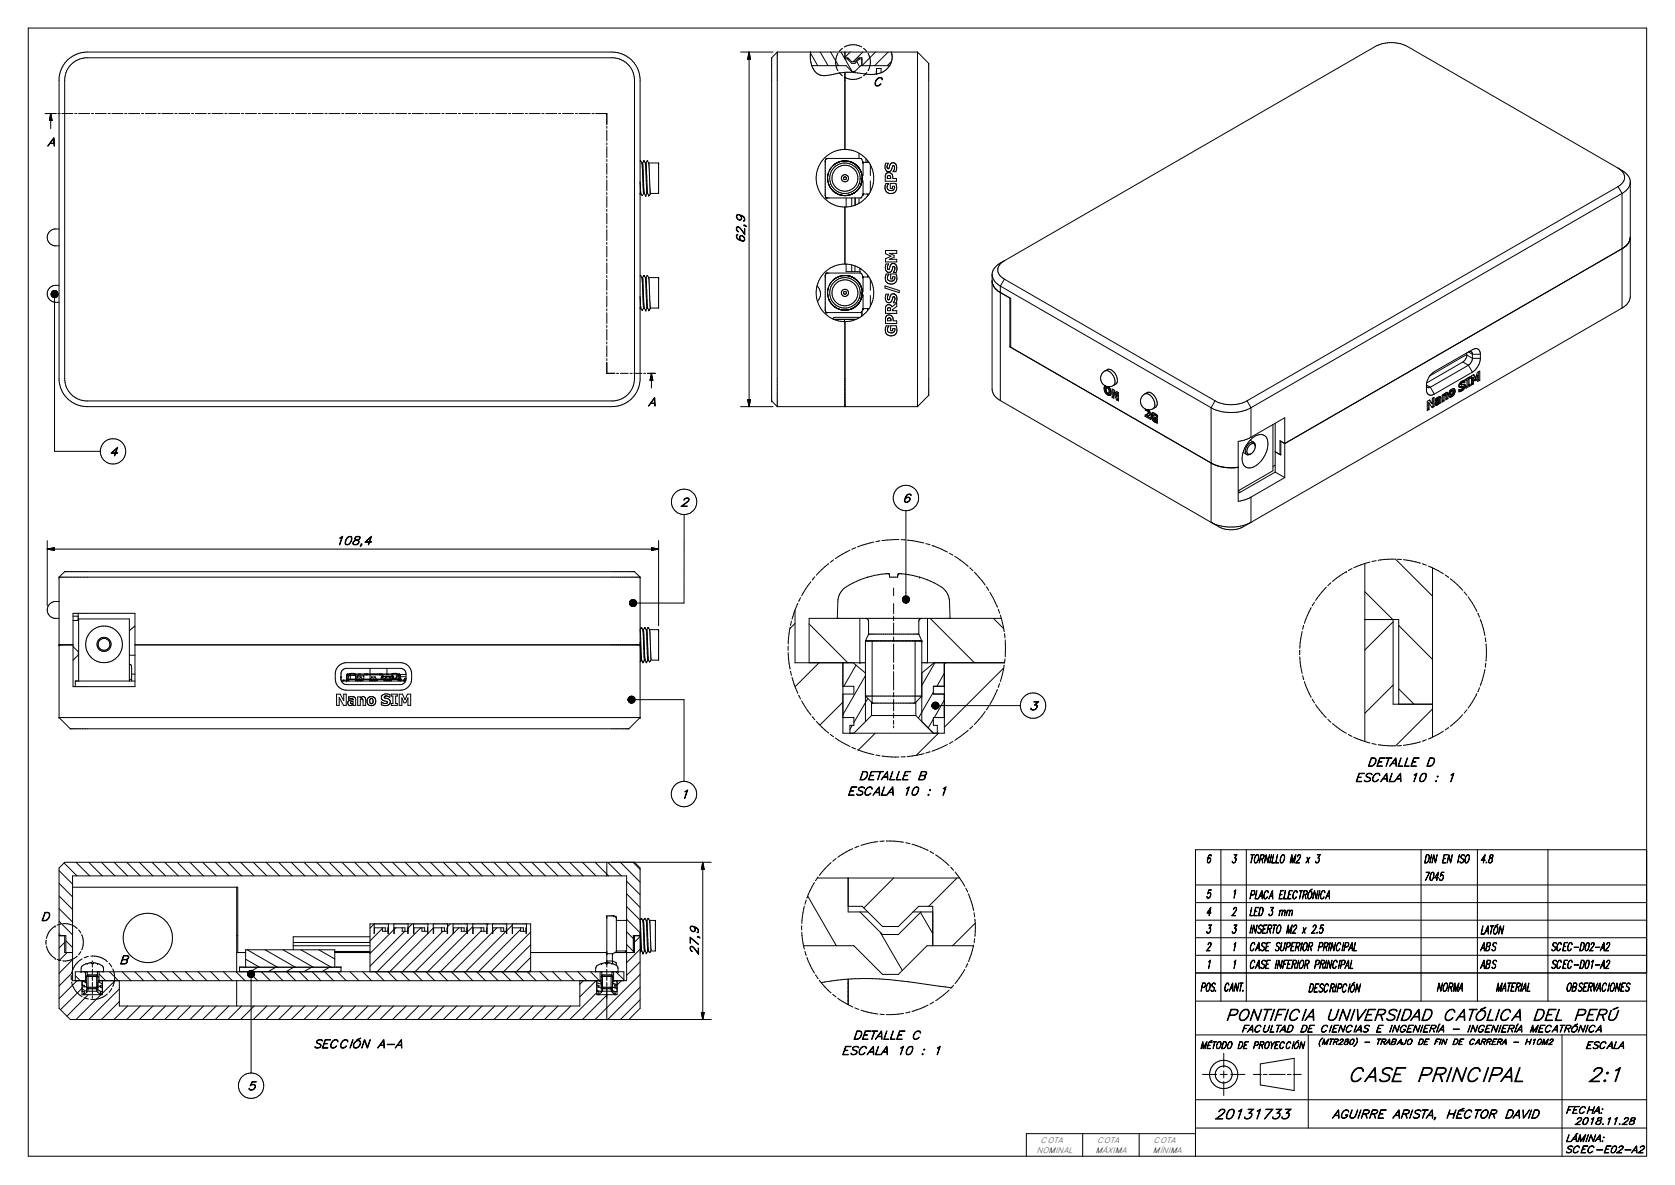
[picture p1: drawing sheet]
<svg xmlns="http://www.w3.org/2000/svg" width="594mm" height="420mm" viewBox="0 0 594 420" stroke-linecap="round" stroke-linejoin="round" font-family="sans-serif">
<defs><g id="words">
<g font-size="7.1">
<text x="477.9" y="383.5">CASE PRINCIPAL</text>
<text x="563.1" y="383.5">2:1</text>
</g>
<text font-size="5.7" x="434.5" y="361.8">PONTIFICIA UNIVERSIDAD CATÓLICA DEL PERÚ</text>
<text font-size="5" x="430.8" y="396.7">20131733</text>
<g font-size="4.3">
<text x="309.6" y="30.5">C</text>
<text x="16.8" y="51.8">A</text>
<text x="264.2" y="86.4" transform="rotate(-90 264.2 86.4)">62,9</text>
<text x="229.9" y="144">A</text>
<text x="38.8" y="161.6">4</text>
<text x="241.3" y="179.5">2</text>
<text x="319.9" y="178.1">6</text>
<text x="118.9" y="193.2">108,4</text>
<text x="365" y="251.8">3</text>
<text x="484.8" y="271.7">DETALLE D</text>
<text x="300.4" y="282">ESCALA 10 : 1</text>
<text x="304.5" y="276.5">DETALLE B</text>
<text x="480.5" y="277.2">ESCALA 10 : 1</text>
<text x="241.3" y="283.1">1</text>
<text x="14.4" y="326.5">D</text>
<text x="42.2" y="341.8">B</text>
<text x="247.7" y="338.7" transform="rotate(-90 247.7 338.7)">27,9</text>
<text x="110.9" y="371.6">SECCIÓN A-A</text>
<text x="302.4" y="368.5">DETALLE C</text>
<text x="298.4" y="374">ESCALA 10 : 1</text>
<text x="87.7" y="386.5">5</text>
<text x="472.4" y="396.5">AGUIRRE ARISTA, HÉCTOR DAVID</text>
</g>
<g font-size="4.1">
<text x="427.7" y="306">6</text>
<text x="436.7" y="306">3</text>
<text x="443" y="306">TORNILLO M2 x 3</text>
<text x="504.9" y="306">DIN EN ISO</text>
<text x="525" y="306">4.8</text>
<text x="504.9" y="312.2">7045</text>
<text x="427.7" y="318.5">5</text>
<text x="436.7" y="318.5">1</text>
<text x="443" y="318.7">PLACA ELECTRÓNICA</text>
<text x="427.7" y="324.7">4</text>
<text x="436.7" y="324.7">2</text>
<text x="443" y="324.7">LED 3 mm</text>
<text x="427.6" y="330.9">3</text>
<text x="436.7" y="330.9">3</text>
<text x="443" y="330.9">INSERTO M2 x 2.5</text>
<text x="525" y="331.2">LATÓN</text>
<text x="427.6" y="337.1">2</text>
<text x="436.7" y="337.1">1</text>
<text x="443" y="337.1">CASE SUPERIOR PRINCIPAL</text>
<text x="525" y="337.1">ABS</text>
<text x="549.9" y="337.1">SCEC-D02-A2</text>
<text x="427.7" y="343.4">1</text>
<text x="436.7" y="343.4">1</text>
<text x="443" y="343.4">CASE INFERIOR PRINCIPAL</text>
<text x="525" y="343.4">ABS</text>
<text x="549.9" y="343.4">SCEC-D01-A2</text>
<text x="425.7" y="351.5">POS.</text>
<text x="434" y="351.5">CANT.</text>
<text x="463.9" y="351.8">DESCRIPCIÓN</text>
<text x="509.4" y="351.5">NORMA</text>
<text x="530.4" y="351.5">MATERIAL</text>
<text x="555.3" y="351.5">OBSERVACIONES</text>
</g>
<g font-size="3.5">
<text x="440.2" y="366">FACULTAD DE CIENCIAS E INGENIERÍA - INGENIERÍA MECATRÓNICA</text>
<text x="425.6" y="371.8">MÉTODO DE PROYECCIÓN</text>
<text x="562.2" y="371.8">ESCALA</text>
<text x="555.2" y="394.8">FECHA:</text>
<text x="558.4" y="398.7">2018.11.28</text>
<text x="555.2" y="404.8">LÁMINA:</text>
<text x="555" y="408.8">SCEC-E02-A2</text>
</g>
<g font-size="2.9">
<text x="369.1" y="405.1">COTA</text>
<text x="389.1" y="405.1">COTA</text>
<text x="409.1" y="405.1">COTA</text>
<text x="367.6" y="408.8">NOMINAL</text>
<text x="388.6" y="408.8">MÁXIMA</text>
<text x="408.9" y="408.8">MÍNIMA</text>
</g>
<g font-size="2.8">
<text x="467.3" y="370.4">(MTR280)</text>
<text x="483.4" y="370.4">- TRABAJO DE FIN DE</text>
<text x="520.7" y="370.4">CARRERA - H10M2</text>
</g>
</g></defs>
<g fill="none" stroke="#000" stroke-width=".35">
<path d="M10 9.9h574v400.1h-574zM262.7 18.5h11.5M265.7 18.5l.5 2.5h-1zM265.7 18.5v125.7M275.7 18.5h49.7M275.7 18.5v125.7M275.7 18.5l-2 2v121.7l2 2M287.5 18.7l2.5 4.6M287.5 18.5l-.1 2.7 .5 2.1M290.9 18.5l2.8 4.8M294.6 18.5l2.8 4.8M297.2 18.9a6 6 0 0 0 0 6.2"/>
<path d="M298.3 18.5l3.9 6.8M298.8 17.1l-1.2 1.2M299.5 16.7a6.1 6.1 0 0 1 6.1 0M299.7 18.5v2.4h1.4M301.5 18.5l-1.8 1.8M306 18.5l-3.4 3.4M306.3 17.1l1.1 1.2M307.9 18.9a6.4 6.4 0 0 1 0 6.2M310.5 18.5l-4.8 4.8M315 18.5l-4.8 4.8M316.1 18.5l.3 1.7a6.3 6.3 0 0 1-5.5 6l-3.4 .1-5-.6h-2.8M325.4 18.5v125.7"/>
<path d="M325.4 18.5l4 4v117.7l-4 4M24.1 21.1a10.5 10.5 0 0 1 6.8-2.6h186.1a10 10 0 0 1 10 9.2v107.2a10 10 0 0 1-10 9.3h-186.1a10 10 0 0 1-10-9.3v-107.2a10.2 10.2 0 0 1 3.2-6.6zM25.3 22.8l1-.9a8.2 8.2 0 0 1 3.9-1.4h187.6a8 8 0 0 1 7.2 8v105.7a8 8 0 0 1-7.2 8h-187.6a8 8 0 0 1-7.3-8v-105.7a7.8 7.8 0 0 1 2.4-5.7zM287.9 23.3h12.2l2 2h1.1l2.1-2h10.2M287.9 23.3a4.6 4.6 0 0 0 4.6 3.5l7.2-1.1M297.6 25.7l1.2 1.2M299.5 27.3a6 6 0 0 0 6.1 0M299.7 20.5h1l1.4 1.4h1.1l1.5-1.4h1v2.8M299.7 25.7v27.3M300.5 20.9l1.6 1.6h1.1l1.6-1.6M303.9 21.8l1 1.9M304.3 20.9h1.4"/>
<path d="M307.4 25.7l-1.1 1.2M310.9 25.3l-.1 .9M312.5 25.8v-1.5h-1.6v1.9M316.2 21.8l-1.5 1.5M16 40.3h3.9M18 40.3l.5 2.4h-1zM18 40.3v5.3M20.6 40.3h.7M22 40.3h3.9M26.5 40.3h.8M27.8 40.3h4M32.4 40.3h.8"/>
<path d="M33.8 40.3h3.9M38.3 40.3h.8M39.7 40.3h3.9M44.2 40.3h.8M45.6 40.3h3.9M50.2 40.3h.7M51.6 40.3h3.8M56.1 40.3h.7M57.4 40.3h4M62 40.3h.8M63.4 40.3h3.9M67.9 40.3h.8"/>
<path d="M69.3 40.3h3.9M73.8 40.3h.8M75.2 40.3h3.9M79.7 40.3h.8M81.1 40.3h3.9M85.7 40.3h.7M87 40.3h4M91.6 40.3h.8M93 40.3h3.9M97.5 40.3h.8M98.9 40.3h3.9M103.4 40.3h.8"/>
<path d="M104.8 40.3h3.9M109.3 40.3h.8M110.7 40.3h3.9M115.3 40.3h.7M116.6 40.3h4M121.2 40.3h.8M122.5 40.3h4M127.1 40.3h.8M128.5 40.3h3.9M133 40.3h.8M134.4 40.3h3.9M138.9 40.3h.8"/>
<path d="M140.3 40.3h3.9M144.9 40.3h.7M146.2 40.3h3.9M150.8 40.3h.7M152.1 40.3h4M156.7 40.3h.8M158.1 40.3h3.9M162.6 40.3h.8M164 40.3h3.9M168.5 40.3h.8M169.9 40.3h3.9M174.4 40.3h.8"/>
<path d="M175.8 40.3h3.9M180.4 40.3h.7M181.7 40.3h4M186.3 40.3h.8M187.7 40.3h3.9M192.2 40.3h.7M193.6 40.3h3.9M198.1 40.3h.8M199.5 40.3h3.9M204 40.3h.8M205.4 40.3h3.9M210 40.3h.7"/>
<path d="M211.3 40.3h3.9v3.8M215.2 44.7v.8M215.2 46.1v3.9M215.2 50.6v.8M215.2 52v3.9M215.2 56.5v.8M215.2 57.9v3.9M227.1 57.1h.1M227.1 57.1l-.1 .1M227.2 57.1h.1M227.3 57.1l.4 .7M227.7 57.8l.5 10.2 .1 .6h.2"/>
<path d="M227.7 57.8h.2M227.9 57.8l.6 10.7M228.3 57.1h.1M228.3 57.1l-.4 .7M228.3 57.1h.2M228.5 57.1h.1M228.5 57.1l.4 .7M228.9 57.8l.5 10.8M228.9 57.8h.2M229.1 57.8h.1M229.1 57.8l.6 10.7M229.7 57.1l-.6 .7"/>
<path d="M229.7 57.1h.1M229.7 57.1l.4 .7M230.1 57.8h3.5v10.8h-2.9M230.1 57.8l.6 10.8M294.7 59.6l-.5 .9M296 58.3l-.3 .2M296.2 58.1l-.9 .7M296.7 57.8l-.3 .2M296.7 57.8l-.4 .2M297.2 57.6a6.4 6.4 0 0 0-3.6 4.5M297.5 57.4l-.8 .4M297.9 57.3l-.3 .1"/>
<path d="M298.3 57.2l-1 .3M299.2 57.1l-1 .1M299.3 57.1l-2.3 .6M299.3 57.1h-.5h1.6M300.1 57.1l1.2 .2M300.3 57.1l.6 .1M300.8 57.1l.6 .2M300.9 57.2l.6 .1M300.9 57.2l.5 .1M301.3 57.3h.2M301.3 57.3l.4 .1M301.3 57.3l.9 .3"/>
<path d="M301.4 57.3l1.1 .4M301.5 57.3l.9 .4M302.2 57.6l.3 .1M302.2 57.6l.4 .2M302.4 57.7l.3 .1M302.5 57.7l.9 .6M302.7 57.9l.3 .1M303.3 58.2l.7 .6M303.4 58.3l1.4 1.5M303.4 58.3l.5 .4M303.5 58.4l.4 .3M303.9 58.7l1.4 1.9"/>
<path d="M303.9 58.7l.8 .9-.3-.3M304.7 54.3v1.9M304.7 59.7l.3 .4M306.1 57.5l2.1 .1M306.1 57.6l-.5-1.2-.4-.2-12.2 .1-.3 .6v12.6l.4 .7h12.1l.3-.1 .6-1.3h2.1M306.1 57.5v4.8M307.1 56.3v1.3M307.6 56.8v.8M308.7 58.4v3.9M314.1 57.9h.9l-.4 1.1 .1 .7a.41 .41 0 0 0 .5 0 .41 .41 0 0 0 .2-.4 1.34 1.34 0 0 1 1.3-1.6 1.34 1.34 0 0 1 1.3 1.5l-.3 1.7h-.9l.5-1.1v-.7l-.3-.4-.4 .3a1.76 1.76 0 0 1-1.6 1.9 2.04 2.04 0 0 1-.9-3zM573.9 59.6a7.1 7.1 0 0 1 4.3 4.3v41.3a5 5 0 0 1-2.9 4M573.9 59.6l-74.8-43.1a12.4 12.4 0 0 0-11.3 0l-131.6 76"/>
<path d="M573.9 59.6a3.5 3.5 0 0 1 2.3 3.3 3.5 3.5 0 0 1-2.3 3.3M215.2 62.4v.8M215.2 63.8v3.8M215.2 68.3v.7M215.2 69.6v3.9M215.2 74.2v.7M215.2 75.6v3.8M227 64.8l.3 3.8M227 68.5l.1 .1M227.1 68.6h.2M227.1 68.6l-.1 .1M227.2 68.5h.1"/>
<path d="M227.3 68.6l.4 .7 .6-.7M228.5 68.5v.1M228.5 68.6l.4 .7 .6-.7M229.4 68.6h.3M229.7 68.5v.1M229.7 68.6l.4 .7 .6-.7M293.5 63.5l.1 .4M293.6 64v-.2v.5M293.6 63.9v.4M293.6 64.3l.3 .9M293.6 64.3l.1 .4M293.8 64.9a6 6 0 0 0 4.1 4.2"/>
<path d="M293.8 61.4l-.2 1.1M293.8 61.3l-.3 1.4 .1 1.6M293.8 65.1l.4 .9M294 65.4l.1 .3M294.1 65.8l.9 1.4M294.2 66l.1 .2M294.8 66.9l.3 .4M295.3 67.5l.2 .2M295.3 67.6l1.3 .9M295.5 67.7l.2 .2M295.8 67.9l.8 .6M296.6 68.5l.6 .3"/>
<path d="M297.2 68.8h.1M297.2 68.8l.7 .3M297.5 69l1.1 .3M297.8 69l.8 .3M297.9 69.1h.3M298.2 69.1l.6 .2M298.2 69.2l1.2 .1M298.3 69.2l.5 .1M298.6 69.3h.1M298.8 69.3h1.3M299.7 73.4v20.2M299.8 69.3h.5h-.3"/>
<path d="M300.1 70.2v3.2M300.4 69.3h-.3M300.4 69.3h-.6M300.8 69.3l.2-.1-.6 .1M301.4 69.1l-1.4 .2M301.5 69.1l-.3 .1M302.1 70.2v2.9M302.2 68.8l-.7 .3M302.5 68.7l-.3 .1M302.6 68.6l-.4 .2M302.7 68.6l-.3 .1M302.7 68.6l-1.8 .6"/>
<path d="M302.8 68.5l-.6 .3M303.1 68.3l-.3 .2M303.2 70.2v2.6M303.4 70.2v2.5M303.4 68.1l-.7 .5M303.4 68.1l-.6 .4M304.2 67.4l-1.4 1.1M304.2 67.4l-.3 .2M304.4 67.2l.3-.5-.5 .7M304.4 67.2l-1 .9M304.4 67.2l-.2 .2M304.7 70.2v1.9"/>
<path d="M304.8 66.7l-.5 .6M305 60.2l.5 1M305.1 63.2h.5v1.5M305.1 60.2l-.1-.2 .2 .5M305.2 60.5l.7 2.7M305.2 60.5l.4 1.1M305.3 65.6l-1 1.6M305.3 60.8l.5 1.6M305.4 61l.3 1.1M305.5 65.3l-.5 .9M305.5 64.9l-.7 .1M305.5 64.9h.1"/>
<path d="M305.5 65.2l-.8 1.6M305.6 64.9l-.2 .5M305.6 64.9h.1M305.6 61.5l.1 .6M305.6 64.9l-.3 .9M305.6 64.7l-.3 1M305.6 64.7v.2M305.7 61.9l.1 .5M305.8 64.1l-.2 .6M305.8 62.4v1.7M305.8 64.1l-.2 .8M305.8 63.8v.3"/>
<path d="M305.8 63.6l-.1 .6M305.8 63.6v.5M305.8 62.7l.1 .5M305.9 63.2l-.1 .6M305.9 63.1l-.1 .7M306.1 68.9h.1M306.1 64.1v4.8M307.6 68.8v.8M308.7 64.1v3.9M314.2 65.1l1 .1a1.35 1.35 0 0 0-.4 1.7 1.35 1.35 0 0 0 1.6 .6h.2a1.24 1.24 0 0 0 .7-1.5h-.8v.8h-.7v-1.8h1.9a2.25 2.25 0 0 1-.1 2.9 2.25 2.25 0 0 1-2.9 .4l-.8-1.3zM314.3 61.6a1.39 1.39 0 0 1 1.5-.3 1.39 1.39 0 0 1 .8 1.2v.8h1.4v1h-4v-1.9zM314.9 62.4l.1-.1a.6 .6 0 0 1 .9 .4v.6h-1.2z"/>
<path d="M315.8 62.5h.1M573.9 66.2l1.4 2.4M573.9 66.2l-131.6 75.9M575.3 68.6v40.6M575.3 68.6l-131.6 76M578.2 64.7a4.9 4.9 0 0 1-2.9 3.9M20.9 81.2h-1.6a3 3 0 0 0-2.5 3 3 3 0 0 0 2.5 3h1.6M215.2 80.1v.7M215.2 81.4v3.9M215.2 85.9v.8M215.2 87.3v3.9M215.2 91.8v.8"/>
<path d="M215.2 93.2v3.9M215.2 97.7v.8M215.2 99.1v3.9M227.1 97.7h.1M227.1 97.7l-.1 .1M227.2 97.7h.1M227.3 97.7l.4 .7M227.7 98.4l.5 10.2 .1 .6h.2M227.7 98.4h.2M227.9 98.4l.6 10.8M228.3 97.7h.1M228.3 97.7l-.4 .7"/>
<path d="M228.3 97.7h.2M228.5 97.7h.1M228.5 97.7l.4 .7M228.9 98.4l.5 10.8M228.9 98.4h.2M229.1 98.4l.6 10.8M229.7 97.7l-.6 .7M229.7 97.7h.1M229.7 97.7l.4 .7M230.1 98.4l.6 10.8M230.1 98.4l3.5 .1v10.7h-2.9M295.9 99l-1.6 1.8-.5 1.1"/>
<path d="M296.2 98.7l-.9 .8M296.7 98.5l-.3 .1M296.7 98.5l-.4 .2M297.2 98.2l-.5 .3M297.5 98.1l-.8 .3M297.9 98h-.3M298.3 97.8l-1 .4M299.2 97.7l-1 .2M299.3 97.7l-1.9 .4-1.7 1M299.3 97.7h-.5h1.6M300.1 97.7l1.2 .2M300.1 93.6v2.7h4.9"/>
<path d="M300.3 97.7l.6 .1M300.8 97.8l.6 .1M300.9 97.8l.4 .1M300.9 97.8l.5 .1M301.2 97.9l.3 .1M301.3 97.9l.2 .1M301.3 97.9l1.4 .6M301.3 97.9l.4 .1M301.4 97.9l1.1 .4M301.5 98l1 .3M302.1 93.9v2.4M302.5 98.3l.2 .2"/>
<path d="M302.5 98.3l.9 .7M302.6 98.4l.8 .6M302.7 98.5l.3 .2M303.2 94.3v2M303.3 98.8l.6 .6M303.4 98.9l.5 .5M303.4 98.9l.3 .3M303.7 99.2l.9 1M303.7 99.2l1.4 1.8M303.9 99.4l.2 .2M303.9 99.4l.8 .8M304.4 99.9l.3 .3"/>
<path d="M305 95.1v1.7M305 95.3h.3M306.1 98.2h.1M306.1 98.2v4.7M307.7 97.5v.7M308.2 98.2h-2.1l-.5-1.1-.4-.3h-12l-.5 .8v12.5l.3 .6 12.2 .1 .5-.4M308.7 99.1v3.8M314.1 88.8h3.9v1h-2.6l1.7 .8v.6l-1.7 .7h2.6v1h-3.9v-1.2l1.9-.9-1.9-.8zM314.2 93.6h1l-.5 .9 .2 1a1.21 1.21 0 0 0 .9-1.5 1.35 1.35 0 0 1 1.8-.4 1.35 1.35 0 0 1 .5 1.8l-.3 1.2h-.9l.2-.4a1.31 1.31 0 0 0 .1-1.7l-.5 .1-.2 .7a1.3 1.3 0 0 1-1.5 1.3 1.3 1.3 0 0 1-1-1.7zM314.3 97.2h1a1.4 1.4 0 0 0-.4 1.6 1.4 1.4 0 0 0 1.5 .9l.2-.1a1.32 1.32 0 0 0 .8-1.5h-.8v.8h-.7v-1.7h1.9l.3 1.7-.3 1-.5 .5a2.31 2.31 0 0 1-2.8-.2l-.5-1.4zM315.2 93.6h.1M351.9 99.6a5 5 0 0 0 2.9 4.1l3.7 2.1v17.3"/>
<path d="M351.9 97.6a5.3 5.3 0 0 0 2.9 3.8M356.2 92.5a6.5 6.5 0 0 0-4.3 4.7v40.8a4.9 4.9 0 0 0 2.9 4M356.2 99l-1.4 2.4M356.2 92.5a3.4 3.4 0 0 0-2.3 3.2 3.4 3.4 0 0 0 2.3 3.3M356.2 99l74.7 43.1M578.2 84.1a4.9 4.9 0 0 1-2.9 4.1l-119.6 69.1M18.1 104.3l1.2-1.3-1.2 1.5zM18.2 104l1.1-1-1.2 1.3zM18.2 103.7l1.1-.7-1.1 1zM18.4 103.5l.9-.5-1.1 .7zM18.6 103.3l.7-.3zM18.6 103.3l.7-.3-.9 .5z"/>
<path d="M18.8 103.2l.5-.2zM19.3 103l-1.1 1.8-.1-.3zM19.3 103l-1 2-.1-.2zM19.3 103l-.8 2.2-.2-.2zM19.3 103l-.6 2.4-.2-.2zM19.3 103l-.3 2.5-.3-.1zM19.3 103l-.1 2.5h-.2zM19.3 103l.2 2.5h-.3zM19.3 103l.5 2.5h-.3zM19.3 103l.7 2.4-.2 .1zM19.3 103l.9 2.2-.2 .2zM19.3 103l1.1 2-.2 .2z"/>
<path d="M19.3 103l1.2 1.8-.1 .2zM19.3 103l1.3 1.5-.1 .3zM19.3 103l1.3 1.5zM19.3 103l1.3 1v.3zM19.3 103l1.3 1zM19.3 103l1.1 .7zM19.3 103l1 .5zM19.3 103l.8 .3zM19.3 103l.6 .2zM19.3 103l.3 .1zM19.3 103v57h16.3M20.9 101.2a3.2 3.2 0 0 0-3.5 1 3.2 3.2 0 0 0-.1 3.7 3.6 3.6 0 0 0 3.6 1.3"/>
<path d="M215.2 103.6v.7M215.2 104.9v3.9M215.2 109.5v.7M215.2 110.9v3.8M215.2 115.4v.7M215.2 116.7v3.9M227 105.5l.3 3.7M227 109.1l.1 .1M227.1 109.2h.2M227.1 109.2l-.1 .1M227.2 109.1l.1 .1M227.3 109.2l.4 .8 .6-.8"/>
<path d="M228.5 109.2l.4 .8 .6-.8M229.4 109.2h.3M229.7 109.2l.4 .8 .6-.8M289.8 101.4a3.8 3.8 0 0 1 .1 5.4M293.5 104.1l.1 .8M293.6 104.4v.2M293.6 104.4v.5M293.6 104.9l.3 1M293.6 104.9l.1 .5M293.8 105.5a6 6 0 0 0 4.1 4.2M293.8 102.1l-.2 1M293.8 101.9l-.3 1.5 .1 1.5"/>
<path d="M293.8 101.9l-.2 .8M293.8 105.7l.4 1M294 106.1l.1 .2M294.1 106.5l.9 1.3M294.2 106.6l.1 .2M294.7 100.2l-.5 .9M294.8 107.6l.3 .3M295.3 108.1l.2 .3M295.3 108.2l1.3 .9M295.5 108.3l.2 .2M295.7 113.2h8M295.8 108.6l.8 .5"/>
<path d="M295.8 113.3h7.8M296.6 109.1l.6 .4M297.2 109.5h.1M297.2 109.5l.7 .2M297.5 109.6l1.1 .3M297.8 109.7l.8 .2M297.9 109.7l.3 .1M298.2 109.8l.6 .1M298.2 109.8l1.2 .2M298.3 109.8l.5 .1M298.6 109.9h.1M298.8 109.9l1.3 .1"/>
<path d="M299.5 113.3v.7M299.7 114v30.2M299.8 110l.5-.1-.3 .1M300.4 109.9l-.3 .1M300.4 109.9l-.6 .1M300.6 109.9l-.6 .1M300.8 109.9h.2h-.6M301.4 109.7l-1 .2M301.5 109.7l-.3 .1M301.8 109.6l-.9 .3M301.8 109.6l-.4 .1M302.2 109.5l-.7 .2"/>
<path d="M302.2 109.5l-.5 .1M302.5 109.3l-.3 .2M302.6 109.2l-.4 .3M302.8 109.1l-.6 .3M303.1 109l-.3 .1M303.4 108.7l-1.6 .9M303.4 108.7l-.6 .4M304.2 108.1l-1.4 1M304.4 107.8l.3-.4-.5 .6M304.4 107.8l-1 .9M304.7 100.3l.3 .5M304.7 100.2l.8 1.7"/>
<path d="M304.8 107.3l-.5 .6M304.8 100.4l.4 .7M305 112.5h-9l-.6 .6M305 100.8l.2 .3M305.1 103.8h.5v1.6M305.1 100.9v.1M305.1 101l.4 .9M305.2 101.1l.6 1.8v1.2M305.2 106.6l-.2 .2M305.2 101.1l.3 .8M305.4 106l-.1 .3M305.4 101.6l.2 .6"/>
<path d="M305.5 105.9l-1.1 1.9M305.5 105.6h.1M305.5 101.9l.3 1.1M305.5 105.8l-.8 1.6M305.5 101.9l.1 .3M305.6 105.6h-.8M305.6 105.6l-.2 .4M305.6 105.5v.1M305.6 102.1l.1 .6-.1-.5M305.6 105.4l-.1 .6M305.6 105.3v.3M305.7 110.4v1.7"/>
<path d="M305.7 102.5l.1 .5M305.7 105l-.1 .3M305.7 105l-.3 1M305.8 104.7l-.1 .3M305.8 103l.1 .9M305.8 104.7l-.4 1.3M305.8 103.7v.7M305.8 104.4v.3M305.8 104.3l-.1 .5M305.8 104.2v.5M305.8 103.4l.1 .5M305.9 103.9l-.1 .8"/>
<path d="M305.9 103.9l-.1 .5M306.1 109.5h.1M306.1 104.8v4.7M306.1 109.5l-.4 .9M307.7 109.4v.8M308.2 109.4l-2.1 .1M308.7 104.8v3.8M313.9 101.4l5 1.6v.8l-5-1.6zM314.2 104.3h1l-.5 1 .1 .8a.39 .39 0 0 0 .5 .2 .39 .39 0 0 0 .2-.5 1.39 1.39 0 0 1 1.5-1.6 1.39 1.39 0 0 1 1.1 1.9l-.3 1.3h-.9l.2-.5a1.31 1.31 0 0 0 .1-1.6h-.5l-.2 .7a1.34 1.34 0 0 1-1.7 1.3 1.34 1.34 0 0 1-.8-2zM314.3 115.5h1l-.2 .3a1.3 1.3 0 0 0-.2 1.7 1.3 1.3 0 0 0 1.6 .5 1.21 1.21 0 0 0 .9-1.5h-.8v.8h-.7v-1.8h1.9a2.29 2.29 0 0 1-1.5 3.6 2.22 2.22 0 0 1-2.1-1.1 2.22 2.22 0 0 1 .1-2.5zM314.4 108.3l.5-.2a1.14 1.14 0 0 1 1.5 .7l1.6-1.4v1.3l-1.4 1.1v.4h1.4v.9h-3.9v-1.9zM314.5 111.9a1.55 1.55 0 0 1 1.8 .1 1.55 1.55 0 0 1 .5 1.7h1.2v1h-3.9v-2.1z"/>
<path d="M314.9 109.2l.7-.1 .3 1.1h-1.1zM315 112.8a.61 .61 0 0 1 .7-.1 .61 .61 0 0 1 .3 .6v.4h-1.2zM354.8 101.4v40.6M354.8 101.4l74.7 43.2M358.2 105.7v17.3M575.3 109.2l-131.6 76M215.2 121.2v.8M215.2 122.6v3.9M215.2 127.1v.8M215.2 128.5v3.9h2.9M218.6 132.4h.8M220 132.4h2.8"/>
<path d="M223.5 132.4h.7M224.8 132.4h2.9M228.3 132.4h.7M229.7 132.4h2.7M231 132.4l.6 2.5h-1.1zM231 132.4v5.2M358.2 123l71.3 41.2a15.1 15.1 0 0 0 9.7 1.5M358.5 122.8l-.3 .2M391.9 131.5a3.2 3.2 0 0 1 3.5 3 1.88 1.88 0 0 1-.5 2.2M391.9 131.5l.8-.4a3.2 3.2 0 0 1 3.5 3 1.73 1.73 0 0 1-.5 2.1l-.8 .5M391.9 131.5a2.96 2.96 0 0 0-1.6 2.7 2.96 2.96 0 0 0 1.8 2.6M392 137.5l-.4 .3"/>
<path d="M392 136.8a2.32 2.32 0 0 0 .2 2.7 1.29 1.29 0 0 0 1.7 .5M392.1 136.8l-.1 1.3 .7 1.3M392.7 139.4l.5 .4M392.7 139.4h.5M392.8 137.5a.87 .87 0 0 0-.3 1.5l.2 .4M392.8 137.5a1.55 1.55 0 0 1 .4 1.9M393.1 137.1a2.46 2.46 0 0 1 .8 2.9M393.2 139.8l.7 .2M393.2 137.3l-.7 .2M393.2 137.3l.4 .5M393.2 137.3l-.4 .2M393.2 139.8l-.4 .2"/>
<path d="M393.6 137.8l-.4 .2M393.6 139.2l-.4 .3M393.6 139.2l-.4 .2M393.6 137.8v1.4M393.8 138.9h-.1M393.8 138.6l-.4 .2M394.8 138.1v2.6M394.9 136.7l-1.6 .4-1.2-.3M395 139.2v2l-.5-.3M395 139.2l.4-.2 1 2.6M395 139.2l1 2.6M396.4 139.1v1.2l-.3 .2"/>
<path d="M406 139.7a2.99 2.99 0 0 0-1.5 2.7 2.99 2.99 0 0 0 1.7 2.6M406 139.7a3.1 3.1 0 0 1 3.4 2.7 2.18 2.18 0 0 1-.4 2.5M406 139.7a2.22 2.22 0 0 1 3.7 1.1 2.56 2.56 0 0 1-.7 4.1M505.9 136.8l.5 .7 .9-.2M505.9 136.5l1.4 .8M507.1 133.3l-1.1 2.5a5.9 5.9 0 0 0 .2 3.6 1.71 1.71 0 0 0 2.5 .3M507.3 137.3l1.4 2.4M511.9 139.8l.3 .2M512.1 139.9l-.3 .3M512.2 140v-.3l-.7 .4v2.4l.7-.3M512.2 139.9l.3 .1M512.3 139.8l.5 .2"/>
<path d="M512.8 140h.1M512.8 140h-.3M513.1 139.1l.1 2M513.2 139.6l.3 .1M513.5 139.7v1.7M513.5 139.7v-.3a.61 .61 0 0 0-.7-.2 .61 .61 0 0 0-.4 .5l-.2 .3M514.2 139.4l.4 .2M514.3 139.8v.1M514.3 138.7l.4 .2M514.3 139.9l.3 .2M514.3 139.9l.4 .2M514.3 138.6v1.2"/>
<path d="M514.6 138.3l.3 .3M514.7 138.9l-.1 1.2M514.9 138.6l-.2 .3M515.1 138.5l-.2 .1M515.1 138.5l.3 .2-.1 .9M515.1 138.5h.1M515.2 138.5a.97 .97 0 0 0-1.3 1l.1 1.1M515.2 139.7v.1M515.2 139.8l-.2 .3M515.6 137.8l.1 1.1-.7 1.2M515.6 137.8l-1.2 .7M515.6 137.8h.1"/>
<path d="M515.7 137.8v.1M515.7 138.5l.4 .2M515.7 137.9a1.94 1.94 0 0 1-.8 2.7M517.5 137.2l.4 .2 .8-.2M517.7 137.2l.4 .2M517.7 137.2h-.2M517.8 136.1l.4 .2M517.8 136.1l.4 .3M517.9 136l-.1 .1M518 135.7l.4 .2M518.1 138.3l.3 .3M518.1 138.3l-.7 .3"/>
<path d="M518.2 136.3h.1M518.2 136.3v.1M518.2 135.5l-.3 .5M518.3 135.5h-.1M518.3 135.5l.4 .2M518.3 137l-.6 .2M518.3 137l.4 .2M518.3 137l.6 .2M518.4 135.9l-.2 .4M518.7 135.7l-.3 .2M518.7 137.2h.2M518.8 128.4l2 1.1"/>
<path d="M518.8 128.4l-12.8 7.4M518.9 137.2h.1M518.9 137.2v.5l-.5 .3-1 .1v.8l1-.3M519.2 135.3l-.9 .2M519.2 135.3l.3 .3M519.2 135.3l.3 .2M519.2 135.3h.1M519.2 134.8v.5M519.3 136.2l-1.1 .2M519.3 136.2h.1a1.69 1.69 0 0 1-1 2.4M519.3 136.2v.4M519.3 136.6l.4 .2"/>
<path d="M519.3 136.6l-.6 1.3-.6 .4M519.5 135.6l-.8 .1M519.5 135.5v-.8l-1.3 .7-.7 .9v.9M519.5 135.5v.1M519.9 134.5l.4 .2M520.2 125.9l2 1.1h2.9M520.2 125.1a3.4 3.4 0 0 1-1.2 3.1l-.2 .2M520.2 125.7l-13.1 7.6M520.3 134.7v2.2l-.4 .2v.6l1.6-.9M520.7 134.1v2.2l.3 .1M520.7 134.1l.3 .2M520.8 129.5l1.4 2.5"/>
<path d="M520.8 129.5l-13.5 7.8M521 136.4l.5-.2v.6M521 134.3v2.1M521.1 133.7v.2M521.1 136.4v.2M521.1 136.6l.4 .2M521.1 133.9l.4 .2M521.1 133.9l-.4 .2M521.1 136.6l-1.2 .6M521.5 134.1v-.6l-1.6 .9v.6l.4-.3M521.5 134.1l-.5 .2M522.2 135.9l.4 .2"/>
<path d="M522.2 135.9l-.3 .2M522.2 132l-13.5 7.7M522.6 132.9l.8 1.1M522.6 134v2.1M522.6 134l-.4-.2v2.1M522.6 134l.5 1 .5-.2M523.2 134.6l-.2 .1M523.2 134.6l.4 .2M523.4 134l.6-2 .8-.4v3.2M523.4 134l-.7-1.2-.8 .4v3.3l.7-.4M524.1 133.1l-.5 1.7M524.1 133.1l-.4-.2-.5 1.7"/>
<path d="M524.1 133.1v2.2l.7-.5M524.5 131.8v2.8M524.5 134.6l.3 .2M524.5 134.6l-.4 .2M525.1 125.6h-2.9l-1.4-.8 .9-.2 .5 .7a4.1 4.1 0 0 1-.9 3.8l-.5 .4M525.1 125.6a1.73 1.73 0 0 0-.9-1.8 1.73 1.73 0 0 0-2 .2l-13.5 7.7-1.6 1.6M525.1 125.6v1.4M525.1 127a6.3 6.3 0 0 1-2.9 5M262.7 144.2h11.5M265.2 141.7h1l-.5 2.5zM275.7 144.2h49.7M354.8 142l74.7 43.2"/>
<path d="M394.8 140.7l.2 .1M394.8 140.7l-.3 .2M396.1 140.5v-1.6l.6 .3v3l-.7-.4M396.1 140.5l-.8-2.1-.8-.5v3M396.4 141.6l-.4 .2M396.4 141.6l.3 .1M406.2 145v.5M406.2 145.5h.1M406.2 145l.4 .2M406.4 145.5h-.1M406.5 145.5h-.2M406.5 145.5l.4 .1"/>
<path d="M406.5 147.4l-.4 .2M406.5 147v.4M406.5 147.4l1.5 .9M406.6 145.2v.1M406.6 145.3h.1M406.6 145.3l-.4 .2M406.9 145.3h-.3M406.9 145.3l-.4 .2M406.9 145.3a.72 .72 0 0 1 .7 .5 .72 .72 0 0 1-.3 .8M406.9 145.6l.4 .8-.4 .5M406.9 146.8l-.8 .4v.4M407 147.5l1 .7v.5l-1.9-1.1"/>
<path d="M407 147.5h.1M407.2 145.3l.5 .5a.99 .99 0 0 1-.1 1.4h-.1M407.2 145.4l-.3 .2M407.2 146.1l.1 .1M407.3 146.6l-.4 .2M407.5 147.3l-.5 .2M407.5 147.2l-.5 .3M407.6 146l-.3 .3M408.6 147.2l-.3 .2M408.8 146.4a2.02 2.02 0 0 0 .6 3.2h.2M408.8 146.4l-.1 1.5 .4 .9 .8 .7M408.8 146.4l1.3 .6"/>
<path d="M409 144.9l-1.2 .4-1.2-.1M409.1 147.2a1.51 1.51 0 0 0 .8 2.1M409.1 147.2h.6M409.4 148.5v-.6l1.1 .6v1.5l-.9-.4M409.4 148.5l.5 .2M409.7 147.2l.5 .5M409.8 148.3l.5 .2M409.8 148.3l-.4 .2M409.8 148.1v.2M409.9 148.7v.6M409.9 149.5l-.3 .1M409.9 149.5l.6 .2"/>
<path d="M410 147l-.9 .2M410 147l-.3 .2M410 147l.5 .4-.3 .3M410.2 147.7l.3 .4M410.2 147.1l.1 .1M410.3 148.5l-.4 .2M410.3 148.5v.6l-.4 .2M410.5 147.4v.7M410.5 148v.1M429.5 144.6v40.6M429.5 144.6a15.6 15.6 0 0 0 14.2 0M430.9 142.1l-1.4 2.5"/>
<path d="M430.9 142.1a12.4 12.4 0 0 0 11.4 0M442.3 142.1l1.4 2.5M443.3 156.2a4 4 0 0 1 5.6-1.5 7 7 0 0 1-1 7.9 5.4 5.4 0 0 1-6.1 3 5.2 5.2 0 0 1-.5-6.3zM443.4 156.1l1.3 .7M443.7 155l12-6.9v21.2M443.7 155l-2.4 1.1-2.1 .4v21.3l2.1-.5 2.4-1M443.7 144.6v10.4M444.7 156.8a2.16 2.16 0 0 0-2.6 1.7l-.4 1.6 .5 1.1M444.7 156.8a2.83 2.83 0 0 1-2.5 4.4M445.2 158.2a1.04 1.04 0 0 0-.9-1 1.04 1.04 0 0 0-1.1 .7 1.98 1.98 0 0 0-.3 3.2l.8-.2M451.5 150.5v16.4l-12.3 7.1M452.3 150.1v17.3"/>
<path d="M455.7 157.3l-1.4-.8v4.8l-2-1.1M455.7 157.3l-1.7-1v4.9l.3-.2M506.6 145l.2 .2M506.6 145l-.4 .2M506.8 142.9v2.3M506.8 142.9l-.2-.2v2.3M506.8 142.9l1.1 1.7 .7-.4M506.9 141.9l1.1 1.3M508 143.2v-1.9l.6-.4v3.3M508 143.2l-.9-1.4-.9 .5v3.3l.6-.4M508.3 141.1v2.9M508.3 144l.3 .2"/>
<path d="M508.3 144l-.5 .3M509.2 141.4v.6l.7-.5M509.2 142h.1M509.3 141.4h-.1M509.3 142.6l.4 .2M509.3 141.4h.1M509.3 143.4l.4 .2M509.3 143.4l-.2 .2M509.4 142.4v.3M509.4 142.7v.1M509.4 142.8l.4 .2M509.5 142.2l.4 .2"/>
<path d="M509.5 142.2v.1M509.7 142a1.23 1.23 0 0 0-.5 1.7l.5-.1M509.7 143.1l-.4 .3M509.7 143.1l.4 .2M509.9 141.9l.5 .1M509.9 141.9l-.4 .3M509.9 143l-.2 .1M509.9 142.4l-.1 .6M510.1 143.3l-.4 .3M510.2 142.8l.2 .1M510.3 141.4l-.4 .1M510.3 141.4l.1 .2-.5 .3"/>
<path d="M510.3 141.4l-.8-.1 .4 .2M510.4 142v.5l-.6 .5M510.4 142l-.5 .4M510.4 142.9l-.3 .4M510.6 140.6l.1 2M510.7 142.6l.3 .2M510.7 142.6l-.5 .3M510.7 140.9l.3 .2M511 141.1v-.2a1.16 1.16 0 0 0-1.8 .6M511 142.8l-.6 .4v-.3M511 141.1v1.7M511.8 141.9l.4 .3"/>
<path d="M511.8 141.9l-.3 .2M511.8 140.2l.4 .2M511.8 140.2v1.7M512.2 140.4v1.8M512.5 140l-.3 .4M512.8 140v1.8l.7-.4M513.2 141.1l.3 .3M513.2 141.1l-.4 .3M514 140.6h.9M514.1 140.7h.1M514.6 140.4l-.6 .2M514.6 140.4l.3 .2"/>
<path d="M514.6 140.1h.1M515 140.1l-.4 .3M515 140.1h-.3M439.4 173.9v.8M440.9 160.4l1.3 .8M443.7 176.3v8.9M452.3 167.4l-13.1 7.4M452.3 167.4l3.4 1.9M452.3 164.9l-.8 .5M455.7 169.3l-12 7M16.8 194.7l2.5-.5v1zM16.8 191.7v23.1"/>
<path d="M16.8 194.7h216.8M231.1 194.2l2.5 .5-2.5 .5zM233.6 191.7v30.2M242.6 182.4v31.4h-19.3M293.8 199.9l-4.3 4.1M295.6 198.5l-1.1 .9M301.4 195.1l-5.2 3M303.5 194.2l-1.4 .6M309.9 192.2l-5.7 1.7M312.1 191.8l-1.5 .3M318.8 191.3l-6 .4M319.6 191.3l1.4 .1"/>
<path d="M321.3 181.1v32.7M321.8 191.5l5.9 1M328.4 192.7l1.5 .5M330.5 193.4l5.5 2.3M336.7 196.1l1.3 .7M338.6 197.3l4.8 3.5M429.5 185.2a15.5 15.5 0 0 0 9.7 1.5l2.8-.7 1.7-.8M429.5 185.2l2.9 1.6a9.2 9.2 0 0 0 8.5 0l2.8-1.6M484.1 199.8v63.1M485.9 199.3l-5.7 2M488.1 198.8l-1.5 .3M494.9 198.2l-6.1 .5"/>
<path d="M495 198.3l13.1 13.1M495.6 198.3l1.5 .1M497.8 198.5l6 1.2M504.4 199.9l1.5 .5M20.9 204.6v49.8M20.9 213.3a3.4 3.4 0 0 0-3.6 1.2 2.99 2.99 0 0 0 2 4.7h1.6M20.9 204.6l2-1.9h202.1l2 1.9M20.9 204.6h206.1M25.9 217.5h22v26h-22zM25.9 218.5h1.8M27.7 217.5v2.5h-1.8M223.3 213.8l.1 .6z"/>
<path d="M223.3 213.8l.3 .8zM223.3 213.8l.4 1zM223.3 213.8l.7 1.1zM223.3 213.8l.9 1.2zM223.3 213.8l1.2 1.3zM223.3 213.8l1.4 1.3zM223.3 213.8l1.7 1.2-.3 .1zM223.3 213.8l1.9 1.1-.2 .1zM223.3 213.8l2.2 .9-.3 .2zM223.3 213.8l2.3 .7-.1 .2zM223.3 213.8l2.5 .4-.2 .3zM223.3 213.8l2.5 .2v.2z"/>
<path d="M223.3 213.8l2.5-.1v.3zM223.3 213.8l2.5-.4v.3zM223.3 213.8l2.3-.7 .2 .3zM223.3 213.8l2.2-.8 .1 .1zM223.3 213.8l1.9-1 .3 .2zM223.3 213.8l1.7-1.2 .2 .2zM223.3 213.8l1.4-1.2h.3zM223.3 213.5v.3zM223.4 213.3l-.1 .5zM223.6 213.1l-.3 .7zM223.7 212.9l.3-.2-.7 1.1zM223.7 212.9l-.4 .9z"/>
<path d="M224 212.7l.2-.1-.9 1.2zM224.2 212.6h.3l-1.2 1.2zM224.5 212.6h.2l-1.4 1.2zM227 204.6v49.8M282 216.3v18.7h25M283 213.9l-2.1 5.6M283.9 211.9l-.6 1.3M287.6 206.2l-3.3 5M289 204.5l-.9 1.2M305 219.2v15.8M307 219.2l.8 .4 .3 .7v4.5M307.8 204.6h.1"/>
<path d="M307.8 204.6a25 25 0 0 0-8.9 4.5l-1 1.4-.6 1.6-.3 7.1M315.3 203.5l-2.5 .1-5.1 1.1M315.3 203.5h.1M315.3 203.5l.2 1.1h2.8l.3-1.1 .8-.1 4.3 .6 2.5 .7M316.9 208.5v2.7M316.9 214v3.6M316.9 218.4v1.7M320.1 212.3l1.2 1.5zM320.1 212.6l1.2 1.2zM320.1 212.9l1.2 .9zM320.2 212.1l1.1 1.7-1.2-1.5zM320.2 213.1l1.1 .7z"/>
<path d="M320.3 211.8l1 2-1.1-1.7zM320.4 213.4l.9 .4zM320.5 211.6l.2-.1 .6 2.3zM320.5 211.6l.8 2.2-1-2zM320.5 213.5l.8 .3zM320.7 211.5l.2-.2 .4 2.5zM320.8 213.7l.5 .1zM320.9 211.3h.3l.1 2.5zM321 213.7l.3 .1zM321.2 211.3h.3l-.2 2.5zM321.3 213.8l.6-.1zM321.3 213.8l.8-.3z"/>
<path d="M321.3 213.8l1-.4zM321.3 213.8l1.1-.7zM321.3 213.8l1.2-.9zM321.3 213.8l1.2-1.2v.3zM321.5 211.3h.2l-.4 2.5zM321.7 211.3l.3 .2-.7 2.3zM322 211.5l.1 .1-.8 2.2zM322.1 211.6l.3 .2-1.1 2zM322.4 211.8l.1 .3-1.2 1.7zM322.5 212.1v.2l-1.2 1.5zM322.5 212.3l-1.2 1.5zM326.1 204.6a18.8 18.8 0 0 1 9.6 5.4l1 2.6 .3 6.6"/>
<path d="M326.8 219.2l-.7 .4-.2 .7v4.5M329 219.2v15.8M329.9 219.2l15.7 15.8M344 201.3l1.1 1.1M345.6 202.9l3.8 4.5M349.8 208.1l.9 1.2M351.1 210l2.6 5.3M352.3 219.2l3.7 3.7M354 216l.5 1.4M354.8 218.1l1.3 5.8M355.1 219.2h-68.1v15.8M465 215.4l-2.3 5.6"/>
<path d="M466.2 213.5l-.8 1.3M470.4 208.2l-3.8 4.7M472.1 206.6l-1.2 1.1M477.5 202.7l-4.9 3.5M479.5 201.6l-1.3 .7M484.1 209.8l9.9 9.9M484.1 219.7h12v30M494.1 219.7v30h14M506.6 200.7l5.3 2.8M508.1 201.3v60.1M512.6 203.9l1.2 .8M514.4 205.2l4.4 4.1"/>
<path d="M519.3 209.9l1 1.2M520.7 211.6l3.1 5.2M524.2 217.5l.6 1.4M525 219.6l1.7 5.7M20.9 228.6h5M25.9 229.2l1.9 1.9v1.1l-1.9 1.9M45.9 235.5l.6 .3 .2 .7v5M45.9 232.3h2M46.7 239h1.2M47.9 228.6h179.1M47.9 222l-2 1.6M119.9 236.3l1.2-.9 1.8-.5h19.1a4 4 0 0 1 4 4.1v1.7a4 4 0 0 1-4 4h-19.1a4 4 0 0 1-4-4l.1-2.7z"/>
<path d="M123.2 239.4l-.1 1.3 .6 .6M123.3 239.3h18.3M123.4 239l-.5 .3v1.9h.3M123.5 239.3v1.8M123.5 239.4l-.6 .1M123.5 239.9l.5-.4h2.1v2M124.2 238.9l-.8 .1M124.2 238.8h1.3M124.2 239.5v1.3M125.5 238.8l.5 .2M125.5 238.8l.5 .5v-.3M125.5 238.8h-1.3v.5"/>
<path d="M125.5 238.8h.1M126 239h13M126.6 239.6v.7M126.6 239.6h2.4M126.6 239.6l.1 .1M126.7 239.7l.1 .2M129 239.6v1.2M129 239.7l-.2 .2M130.3 239v.3M130.3 239.1h4.4M131.2 237v2M131.2 239.3v1.5"/>
<path d="M134.7 239v.3M135.8 239.9l-.3 .2v.7M135.8 239.3v1.5M135.8 239.6a.85 .85 0 0 0-.6 1.2M136.6 239.9h1.6M136.6 239.9v.5M137.2 237v2M138.2 239.9l.5 .9M139.1 239.9l.2 .2 .1 .7M139.1 239.9v.9M139.1 239.6l.5 .3 .1 .9M139.1 239.3v.5"/>
<path d="M139.1 239.8h-3.3v.6M139.1 239.8v.6M139.4 238.8l-.4 .2M139.4 238.8h1.3v.4M139.4 238.8l-.4 .5v-.3M139.4 238.8h1.3M139.4 238.8h.1M140.7 238.9l.1 .1M140.7 239.2l.1 .1M140.7 239.9h.7M140.7 239.9l-.4 .9M140.7 239.9l.1 .9"/>
<path d="M140.8 239h.7l.5 .3v1.9h-.3M140.9 239.3l-.2 .6M141.4 239.3v1.8M141.4 239.4l.6 .1M141.6 239.3l.1 1.9M141.6 239.3v.1M141.9 239.1h2.1M142 239.9h2M227 223.4l.6 10.7M227 228l.3 5.8M227.3 233.8l.1 .3M227.3 233.8l.1 .1"/>
<path d="M227.4 234.1h.2M227.4 234.1l-.4 .6M227.4 222.5v.1M227.4 222.5l.6 .8M227.4 222.6l-.4 .6M227.6 234.1l.5 .7 .5-.7M228 223.3l.6 10.8M228 223.3h.1M228 223.3h.2M228.2 223.3l.6 10.8M228.2 223.3l.1 .1M228.6 234.1h.2"/>
<path d="M228.7 222.5l-.5 .8M228.7 222.5h.1M228.8 222.6l.4 .7M228.8 234.1l.5 .7 .5-.7M229.2 223.3l.6 10.8M229.2 223.3h.1M229.2 223.3h.2M229.4 223.3l.6 10.8M229.4 223.3h.1M229.4 223.3l.5-.8 .6 1 .4 10.1-.4 .9M229.8 234.1h.2M230 234.1l.3 .5"/>
<path d="M230.3 234.6v.1M230.3 234.7h.1M230.4 223.3h3.2v10.8h-2.8M230.4 234.6v.1M230.5 234.6h.1M230.5 234.5v.1M230.5 234.5l-.1 .1M279.5 229.1v1.5M279.6 231.4l.6 5.9M280.2 222.4l-.6 6M280.4 238l.3 1.5M280.7 220.3l-.3 1.4"/>
<path d="M282 221.1l-1.8 1.7M287 221.2l13.7 13.8M290.5 235l-8.5 8.5M299 235v25h35.9v-25M302.6 235l4.4 3.6M303.6 235.8l-4.3 7.5M307 227.2h19.9M307 227.2v28.7M307 239.6l-8 13.8M308.1 224.8h17.8M308.1 224.8l-1.1 2.4M309.3 227.2v22"/>
<path d="M316.9 220.9v4.1M316.9 225.8v1.7M316.9 228.3v6.6M316.9 235.7v1.6M316.9 238.1v6.5M324.6 227.2v22M325.9 224.8l1 2.4M326.9 235h29.4M326.9 227.2v28.7l4.1 4.1-6.2-6.3M331.3 235l-4.4 3.6M331.6 235l-4.7 8M334.9 238.7l-2.6 4.6"/>
<path d="M335.4 235l-.5 .4M355.9 236.9l-21 21M356.1 235.8l-1.3 5.8M356.3 224.7l.1 1.4M356.4 233.6l-.1 1.5M356.5 226.9v6M461 230.6v1.5M461 232.9l.8 5.9M461.8 223.9l-.8 6M462 239.6l.4 1.4M462.4 221.7l-.4 1.4M494.1 220.5l-10 10"/>
<path d="M496.1 221.8l12 12M526.7 237.4l-1.7 5.8M526.8 226.1l.2 1.5M527 235.1l-.2 1.5M527 228.3v6.1M20.9 254.4h206.1M20.9 254.4l4 4h198.1l4-4M27.9 241.5v-22h18v22M45.9 240.9h.8M47.9 241.5h-21.2v2M119.4 246.1h1.2l1.3 2.3v-2.3h.9v4h-1l-1.5-2.8v2.8h-.9zM121 241.4v-3.1l.4-.6 1.2-.7h19.8a1.98 1.98 0 0 1 1.6 2l-.1 2.4"/>
<path d="M121 241.4l.9 1 1 .3h19.1l1-.3 .9-1M121.1 241.5h22.8M122.9 241.1l-1.2 .1v.3M122.9 240.4h.1M122.9 240.8l.7 .2M122.9 240v.1M122.9 241.1h.1M123.2 240.9v.3M123.2 241.2l-.4 .3M123.5 240.8h2.8M123.6 241h.1M123.6 247.1h1.7l.8 .5v2.5h-.9v-.3a1.01 1.01 0 0 1-1.5 .3 1.01 1.01 0 0 1-.1-1.6l1.6-.5a1.09 1.09 0 0 0-1.6-.1z"/>
<path d="M123.7 241h2.4M123.7 240.8v.7M124.4 248.9l.8-.2v.6l-.8 .2zM124.6 249.5v.1M126.1 241.3l.9 .2M126.8 241l.1 .1M126.9 247.1h.9v.3a1.05 1.05 0 0 1 1.2-.4 1.05 1.05 0 0 1 .7 1.2v1.9h-.9l-.1-2.1-.4-.2-.5 .1v2.2h-.9zM126.9 241l.1 .2M126.9 241h-.8l.7-1h1.2l.6 1h-.8M127 241.2h.8M127 241l.4-.3 .4 .3M127 241v.2"/>
<path d="M127 241h-.1M127.5 241h.1M127.5 241l-.5 .2M127.5 241l.3 .2M127.8 241v.2M127.8 241h.1M127.8 241.2h.1M128 241l-.2 .2M128.4 240.8h3M128.7 240.8v.7M128.7 241h2.5M128.7 241.3l-.9 .2"/>
<path d="M131.2 240.8v.7M131.2 241.3l.8 .2M131.5 247.7l.7 .3 .1 .8-.4 .7a.96 .96 0 0 1-.8-.7 .96 .96 0 0 1 .4-1.1zM131.9 241l.2 .2M132 241h-.8l.7-1h1.1l.7 1M132 241l-.1 .1M132.1 241.2h.7M132.1 241v.2M132.1 241h-.1M132.7 241l-.6 .2M132.7 240.8l-.6 .2M132.7 241h.1"/>
<path d="M132.7 240.8h.1M132.8 240.8v.2M132.8 241v.2M132.8 241h.1M132.9 241h.9M132.9 241.2h-.1M132.9 241v.2M133.1 241l-.2 .2M133.5 240.8h3M133.8 241h2.5M133.8 240.8v.7M133.8 241.3l-.9 .2"/>
<path d="M136.3 240.8v.7M136.3 241.3l.8 .2M136.3 247.3v-.2a1.45 1.45 0 0 1 2 .1v-.9a2.22 2.22 0 0 0-3 .6l-.1 .2a1.63 1.63 0 0 0 2 1.6l.2 .2a1.19 1.19 0 0 1-2.1 0l-.1 1a2.03 2.03 0 0 0 3.2-.9 2.12 2.12 0 0 0-2-1.6M136.3 247.3h.1M136.3 247.3v.1M136.3 247.4h.1M136.8 246.8h-.1M136.9 240l-.6 1h.8M136.9 241l.2 .2M137.1 241.2h.1M137.1 241v.2M137.2 241.2h.7"/>
<path d="M137.2 241v.2M137.2 241h-.1M137.2 241h.1M137.2 240.8v.2M137.3 240.8h.5M137.3 240.8h-.1M137.7 241h-.4M137.7 241h.1M137.8 241h.1M137.8 240.8h.1M137.8 240.8l.1 .2M137.8 241l.1 .2"/>
<path d="M137.9 241h.1M137.9 241v.2M138 241h.8M138 241.2h-.1M138 241v.2M138.1 240l.7 1M138.2 241l-.2 .2M138.2 240h-1.4l-.4 .8M138.6 240.8h2.8M138.8 246.1h2.1v.7h-.6v2.6h.6v.7h-2.1v-.7h.6v-2.6h-.6zM138.8 241h2.4M138.8 240.8v.7"/>
<path d="M138.8 241.3l-.8 .2M139.1 240.6h.3M139.7 240.6h.6M140.6 240.6h.2M140.8 240.2l-.2 .6M141.2 240.8v.7M141.4 240.9l.9-.1v.4M141.4 241h-.2M141.6 246.1h1.1l.9 2 .9-2h1.2v4h-1v-2.7l-.8 1.8h-.7l-.7-1.8v2.7h-.9zM141.6 241l-.4 .3M141.7 241.2l.4 .3M142 240v.4"/>
<path d="M142 241.1l1.5 .1M143.2 241.2v.3M143.9 240.7h-.4v.6h.4M144 240.6h-.5v.9M222.8 248.1l.1 .5zM222.8 248.1l.2 .7zM222.8 248.1l.4 .9zM222.8 248.1l.6 1.1zM222.8 248.1l.9 1.2zM222.8 248.1l1.2 1.2h-.3zM222.8 248.1l1.4 1.2h-.2zM222.8 248.1l1.7 1.1-.3 .1z"/>
<path d="M222.8 248.1l1.9 1-.2 .1zM222.8 248.1l2.2 .8-.3 .2zM222.8 248.1l2.3 .6-.1 .2zM222.8 248.1l2.4 .4-.1 .2zM222.8 248.1l2.4 .1v.3zM222.8 248.1l2.4-.2v.3zM222.8 248.1l2.4-.4v.2zM222.8 248.1l2.3-.7 .1 .3zM222.8 248.1l2.2-.9 .1 .2zM222.8 248.1l1.9-1 .3 .1zM222.8 248.1l1.7-1.2 .2 .2zM222.8 248.1l1.4-1.3 .3 .1z"/>
<path d="M222.8 247.8v.3zM222.8 248.1h19.8v28.9M222.9 247.6l-.1 .5zM223 247.3l.2-.2-.4 1zM223 247.3l-.2 .8zM223.2 247.1l.2-.1-.6 1.1zM223.4 247l.3-.1-.9 1.2zM223.7 246.9l.3-.1-1.2 1.3zM224 246.8h.2l-1.4 1.3zM280.9 240.2l2.1 5.6M283.3 246.5l.6 1.3M284.3 248.5l3.3 5"/>
<path d="M288.1 254.1l.9 1.1M289.5 255.8l4.3 4.1M299 249l-8.2 8.1M299 254.4h3.8v2.8h-1.4v2.8M299 243.3h3.8v2.8h-3.8M302.3 257.2l-.9 1.4M307 246.8h19.9l-2.4 2.5h-15.1zM307.8 247.6l-5 8.6M309.1 253.7h15.7M309.1 253.7l-6.3 6.3M309.1 249v4.7M310.4 260l-5.9 5.9"/>
<path d="M316.9 245.5v1.6M316.9 247.9v4.2M316.9 252.9v1.7M316.9 255.4v1.4M316.9 257.4v.7M324.8 249v4.7M330.6 250.2l.1 .5zM330.6 250.2l.2 .8zM330.6 250.2l.4 .9zM330.6 250.2l.7 1.1zM330.6 250.2l.9 1.2zM330.6 250.2l1.2 1.3z"/>
<path d="M330.6 250.2l1.4 1.2-.2 .1zM330.6 250.2l1.7 1.1-.3 .1zM330.6 250.2l1.9 1-.2 .1zM330.6 250.2l2.1 .9-.2 .1zM330.6 250.2l2.3 .6-.2 .3zM330.6 250.2l2.4 .4-.1 .2zM330.6 250.2l2.5 .1-.1 .3zM330.6 250.2l2.5-.1v.2zM330.6 250.2l2.4-.4 .1 .3zM330.6 250.2l2.3-.6 .1 .2zM330.6 250.2l2.1-.9 .2 .3zM330.6 250.2l1.9-1 .2 .1z"/>
<path d="M330.6 250.2l1.7-1.2 .2 .2zM330.6 250.2l1.4-1.2h.3zM330.6 250.2h31.3M330.6 249.9v.3zM330.7 249.7l-.1 .5zM330.8 249.4l-.2 .8zM331 249.2l.3-.1-.7 1.1zM331 249.2l-.4 1zM331 245.4l-5.3 9.2M331 254.9l-1.8 3.2M331.3 249.1l.2-.1-.9 1.2zM331.5 249h.3l-1.2 1.2z"/>
<path d="M331.8 249h.2l-1.4 1.2zM332.9 260l-7.9 7.8M334.9 254.4h-3.9v2.8h1.4v2.8M334.9 243.3h-3.9v2.8h3.9M334.9 248.2l-3.5 6.2M343.4 258.9l-4.8 3.6M345.1 257.4l-1.1 1M349.4 252.3l-3.8 4.6M350.7 250.4l-.9 1.3M353.7 244.5l-2.6 5.3M354.5 242.4l-.5 1.4M462.7 241.7l2.3 5.6"/>
<path d="M465.4 247.9l.8 1.3M466.6 249.9l3.8 4.6M470.9 255.1l1.2 1M472.6 256.6l4.9 3.4M494.1 242.9l-10 10M496.1 244.3l5.4 5.4M508.1 251.4l-13.1 13.1M511.9 259.2l-5.3 2.8M513.8 258l-1.2 .8M518.8 253.4l-4.4 4.1M520.3 251.7l-1 1.2M523.8 245.9l-3.1 5.2"/>
<path d="M524.8 243.8l-.6 1.4M294.5 260.3l1.1 .9M296.2 261.7l5.2 3M302.1 265l1.4 .6M304.2 265.9l5.7 1.6M310.6 267.7l1.5 .3M312.8 268.1l6 .3M321 268.3l-1.4 .1M327.7 267.2l-5.9 1.1M329.9 266.6l-1.5 .4M336 264l-5.5 2.4M338 262.9l-1.3 .8"/>
<path d="M478.2 260.4l1.3 .7M480.2 261.4l5.7 2M486.6 263.6l1.5 .3M488.8 264l6.1 .5M497.1 264.3l-1.5 .2M503.8 263l-6 1.3M505.9 262.3l-1.5 .5M311.3 298.4l-6 1.4M313.6 298.2l-1.5 .1M314.4 298.2l6.1 .4M321.2 298.8l1.5 .3M323.5 299.3l5.7 2.2"/>
<path d="M20.9 317.7l4.8 4.8M20.9 313.2l4.8 4.8M20.9 308.7l4.8 4.8M22.7 306l4.6 4.6M25.7 314.6h58.6v23.1M27 305.7l4.8 4.9M31.5 305.7l4.8 4.9M36 305.7l4.8 4.9M40.5 305.7l4.7 4.9M45 305.7l4.7 4.9M49.4 305.7l4.8 4.9M53.9 305.7l4.8 4.9"/>
<path d="M58.4 305.7l4.8 4.9M62.9 305.7l4.8 4.9M67.4 305.7l4.8 4.9M71.9 305.7l4.8 4.9M76.4 305.7l4.8 4.9M80.9 305.7l4.8 4.9M83.9 314.6v30M85.3 305.7l4.9 4.9M89.8 305.7l4.9 4.9M94.4 305.7l4.7 4.9M98.8 305.7l4.8 4.9M103.3 305.7l4.8 4.9"/>
<path d="M107.8 305.7l4.8 4.9M112.3 305.7l4.8 4.9M116.8 305.7l4.8 4.9M121.3 305.7l4.8 4.9M125.8 305.7l4.7 4.9M130.3 305.7l4.7 4.9M134.7 305.7l4.9 4.9M139.2 305.7l4.9 4.9M143.7 305.7l4.8 4.9M148.2 305.7l4.8 4.9M152.7 305.7l4.8 4.9M157.2 305.7l4.8 4.9"/>
<path d="M161.7 305.7l4.8 4.9M166.2 305.7l4.8 4.9M170.7 305.7l4.8 4.9M175.2 305.7l4.8 4.9M179.7 305.7l4.7 4.9M184.1 305.7l4.8 4.9M188.6 305.7l4.8 4.9M193.1 305.7l4.8 4.9M197.6 305.7l4.8 4.9M202.1 305.7l4.8 4.9M206.6 305.7l4.8 4.9M211.1 305.7l4.8 4.9"/>
<path d="M215.2 305.7v4.9M215.6 305.7l4.8 4.9M220 305.7l7 7.1M222.2 316.9l4.8 4.8M222.2 312.5l4.8 4.7M224.5 305.7l2.5 2.6M225 305.7l2 2.1v49.7l-4 4M249.3 305.7l.5 2.6h-1.1zM249.3 305.7v55.8M252.3 305.7h-229.4l-2 2.1v49.7l4 4h227.4M286 319.2l-.5 1.4M286.5 317.7l10.1 17.6"/>
<path d="M288.9 312.9l-2.7 5.5M289.9 311.3h50.5M290.1 311l-.8 1.3M294.8 305.9l-4.2 4.5M296.5 304.4l-1.1 1M300.8 311.3v12h7M302.5 300.9l-5.4 3.1M304.6 300l-1.4 .6M316.9 311.3l-10.5 10.6M329.9 301.9l1.3 .8M331.8 303.1l4.8 3.8M337.2 307.5l1 1.1"/>
<path d="M338.7 309.2l3.5 5M339.4 311.3l-10 10.1M342.6 314.9l.6 1.4M343.5 317l1.8 5.9M424 313.8h160M433 301.3v53.7M442 301.3v53.7M504 301.3v53.7M524 301.3v53.7M549 301.3v53.7M584 301.3h-160v108.7M16.4 333.4v1.4"/>
<path d="M16.5 335.4a6.5 6.5 0 0 0 3.1 4.5M19.6 328.3a6.5 6.5 0 0 0-3.1 4.4M20.9 331.1l.6 .7M20.9 326.6l4.8 4.9M20.9 322.2l4.8 4.7M20.9 331.8h2.5v5.9M21.6 327.6l-1.4 .4M22.3 327.5a6.3 6.3 0 0 1 5 1.7M22.9 334.1l-2 2M22.9 331.8v5.9h2.8M23.4 333.5l2.3 2.5M23.8 337.7l-2.9 2.9"/>
<path d="M27.3 339a6.3 6.3 0 0 1-5 1.7M27.8 329.7l.9 1.1M28.7 337.4l-.9 1.1M29 331.4a6.5 6.5 0 0 1 0 5.4M31.4 339.1l-1.6 .5M32.2 339a7.6 7.6 0 0 1 5.9 2M83.9 337.7h3.2M83.9 331.8h.4M87.7 336.8l10.7 6.1M94 336.8l10.8 6.1M100.4 336.8l10.7 6.1M104 335.3h27.2"/>
<path d="M104 334.2h27.2M106.7 336.8l10.8 6.1M113.1 336.8l5.6 3.2M118.7 337.7h12.5M118.7 337.4h12.5M131.2 332.1h-27.2v4.7M132.7 327.7l-1.5 1.4M132.7 327.6v3.4l.1-2h3.8v1.2M135.6 329.2l-4.4 4.4M135.6 329v1.2h2M137.7 327.6v3.4l-.1-2M139.7 329.6l-8.5 8.5"/>
<path d="M139.7 327.6v3.4l.1-2h3.8v1.2M140.3 329l-.5 .5M142.7 329v1.2h1.9M143.6 330.2l-12.4 12.4M144.7 327.6v3.4l-.1-2M146.2 327.6l-1.5 1.5M146.7 327.6v3.4l.1-2h3.8v1.2M149.3 329l-15.6 15.6M149.6 329v1.2h2M151.8 327.6v3.4l-.2-2M153.7 329.1l-15.5 15.5M153.7 327.6v3.4l.1-2h3.8v1.2"/>
<path d="M156.6 329v1.2h2M157.1 330.2l-14.4 14.4M158.7 327.6v3.4l-.1-2M159.7 327.6l-1 .9M160.7 327.6l.1 3.4M160.8 331l-13.6 13.6M162.8 329l-2 2M163.6 329v1.2h2M164.6 330.2v-1.2h-3.8v2M165.6 329h.1M165.6 330.6l-13.9 14M165.7 327.6v3.4l-.1-2"/>
<path d="M167.7 328.5l-2 2M167.7 327.6v3.4l.1-2h3.8v1.2M170.6 330.1l-14.4 14.5M170.6 329v1.2h2M172.8 327.6v3.4l-.2-2M173.2 327.6l-.4 .4M174.7 330.5l-14.1 14.1M174.7 327.6v3.4l.1-2h3.8v1.2M176.2 329l-1.4 1.5M177.7 329v1.2h1.9M179.5 330.2l-14.4 14.4M179.7 327.6v3.4l-.1-2"/>
<path d="M181.7 328l-2 2M181.7 327.6v3.4l.1-2h3.8v1.2M184.7 329.6l-15 15M184.7 329v1.2h1.9M186.7 327.6v3.4l-.1-2M188.2 330.5l-14 14.1M188.2 339.5l-5.1 5.1M188.2 335l-9.6 9.6M188.2 337.7h27M215.2 338.2h2.1l1-.5 .3-.4v-12l-.9-.6h-2.5v17M217.2 338.2l.1 2.6M217.2 338.2h.1"/>
<path d="M218.6 337.2h3.6M218.6 326.3h3.6M221.8 337.2l.3 .5M222 337.2l.1 .5M222.1 337.7h.1M222.2 326.4v.1M222.2 334.9l2.4 2.4M222.2 330.4l2.4 2.4M222.2 325.9l4.8 4.8M222.2 321.4l4.8 4.8M222.2 326.3h.1M224.7 331.8l.3 5.4"/>
<path d="M224.9 331.8l.1 3.6M225 337.2h.1M225 331.8v5.9h-6.9M227 336.5l-4.8 4.8M227 332.1l-2 2M227 326.5l.6 10.6M227 331.1l.4 6.1M227 326.3l.5-.7 .5 .8M227 331.8h-2.4v5.9l.4-.5M227.3 337l.1 .1M227.4 337.2h.2M227.4 337.2l-.4 .5"/>
<path d="M227.6 337.1h.1M227.6 337.1l.5 .8 .5-.7M228 326.4l.6 10.8M228 326.4h.1M228 326.3h.2M228.2 326.3l.6-.7 .4 .8M228.2 326.3l.6 10.8M228.2 326.4h.1M228.6 337.2h.2M228.8 337.1h.1M228.8 337.1l.4 .8M229.2 326.4l.6 10.8"/>
<path d="M229.2 326.4h.1M229.2 326.3h.2M229.2 337.9h.1M229.2 337.9h.2M229.4 337.9h.1M229.4 326.3l.5-.7 .6 1 .4 10.1-.4 .9M229.4 326.4l.4 8.2a4.8 4.8 0 0 0 .5 3.1h.1M229.4 326.3v.1M229.8 337.2h.2M229.8 337.2l-.4 .7M230.4 326.3h2v10.9h-1.6M230.4 337.7h.1"/>
<path d="M230.5 337.6v.1M230.5 337.7h.1M284.3 328.2v1.5M284.4 330.5l.9 6M285 335.3h17.8l10.2 10.2h5.6l10.2-10.2h16.5M285.3 321.4l-.9 6M285.5 337.3l.5 1.5M286.2 339.5l2.7 5.5M300.8 321.4h5l7.2 7.1h5.6l7.2-7.1h5v13.9M305 323.3l8 8h5.6l8-8M312.2 330.6l7.8 13.5M323.8 323.3h7"/>
<path d="M326.5 323.5l4.3 7.5M345.3 335.1l-1.8 5.8M345.5 323.6l.2 1.5M345.7 332.8l-.2 1.5M345.8 325.9v6.1M345.9 327.4l-8 7.9M424 320h160M424 326.3h160M424 332.5h160M424 338.7h160M20.2 340.1l1.4 .5M25.3 345.9v1.6"/>
<path d="M25.4 348.3a7.4 7.4 0 0 0 3.7 5.1M25.7 344.8l-4.8 4.8M25.7 340.3l-4.8 4.8M26.7 345.9l1.8 1.8M26.7 347.7v-3.1h194.6v3.1M27.3 347.7l-6.4 6.4M29.1 350.4l-7.6 7.6M29.1 350.6l1.8 1.1M29.1 349.2l.4 .2M29.1 340a7.5 7.5 0 0 0-3.7 5.1M29.1 349.4h.8v.5h-.8M29.1 351.6h.8l-.3 1.1"/>
<path d="M29.6 352.4l.4 .2M29.8 353.7l1.6 .5M29.9 344.6l.4 .5M29.9 347.7l.8 .7M29.9 349.6l.8 .5M30.3 344.6v3.1M30.7 347.7h-5v-37.1h196.5v37.1h-5M30.7 350.1h4M30.7 346.2h4M30.7 350.1l.5 .5M30.7 346.2v5.7M30.8 344.6l.1 1.1"/>
<path d="M30.9 341.6a2.15 2.15 0 0 0-2.1 1.7l-.1 1.3M30.9 341.6h.1M30.9 341.6l1.3-.2 .3 .2 .5-.1a3.4 3.4 0 0 1 3.7 1.8v1.3M30.9 345.7h3.6M30.9 345.7l-.2 .5M31.2 351.5l-1.3 1.2M31.2 351.5h3.1M31.2 350.5v1M31.2 346.2v4.4M31.3 352.7l-7.6 7.6M32.8 340.7v.4M32.8 341.6v1.3"/>
<path d="M32.8 343.7v1.7M32.8 346.2v1.5M32.8 348.3v1.5M32.8 350.6v1.7M32.8 353.1v.8M34.3 346.2v5.3M34.3 350.7l1.6 .9M34.3 351.5l1.3 1.2M34.5 345.7l.2 .5M34.7 344.6l-.2 1.1M34.7 347.7h178.6M34.7 350.1l-.5 .5h-3"/>
<path d="M34.7 346.2v5.7M34.7 349.5l1.6 .9M34.7 350.1l-.4 .4M35 348.1l1.3 .8M35.1 345.4l2.4 2.3M35.1 344.6v3.1M35.6 347.7l-.9 .7M36.3 351.6h-.7l.2 1.1-8.8 8.8M36.3 347.7v5h-7.2v-5l1.6 .9M36.3 349.4h-.7v.5h.7M38.1 352.4a7.4 7.4 0 0 1-5.9 1.9M38.7 341.5l.9 1.3"/>
<path d="M38.9 344.6l3.1 3.1M39.6 342.8h.1M39.6 350.5l-.9 1.3M40 343.5a7.6 7.6 0 0 1 0 6.3M40.8 347.7l-4.5 4.5M42.3 355.1l-6.3 6.4M42.3 350.6l-10.8 10.9M42.3 347.7v9h163.3v-9M43.3 344.6l3.2 3.1M45.2 356.7l-4.7 4.8M47.8 344.6l3.2 3.1M49.7 356.7l-4.7 4.8"/>
<path d="M52.3 344.6l3.1 3.1M54.2 356.7l-4.8 4.8M56.8 344.6l3.1 3.1M58.7 356.7l-4.8 4.8M61.3 344.6l3.1 3.1M63.2 356.7l-4.8 4.8M65.8 344.6l3.1 3.1M67.7 356.7l-4.8 4.8M70.3 344.6l3.1 3.1M72.2 356.7l-4.8 4.8M74.8 344.6l3.1 3.1M76.7 356.7l-4.8 4.8"/>
<path d="M79.2 344.6l3.2 3.1M81.2 356.7l-4.8 4.8M83.7 344.6l3.2 3.1M83.9 347.7v9M85 342.9h35.9M85.1 342.9l-.1 .2M85.7 356.7l-4.8 4.8M86.6 342.9h-1.6v1.7M87.1 340.1l5 2.8M87.1 342.9v-6.1h31.6v6.1M87.8 345.3l1.3-1.2-1.3 1.5zM87.9 345l1.2-.9-1.3 1.2z"/>
<path d="M87.9 344.8l1.2-.7-1.2 .9zM88.1 344.6l1-.5zM88.1 344.6l1-.5-1.2 .7zM88.3 344.6l3 3.1M88.3 344.3l.8-.2zM88.5 344.2l.6-.1zM89.1 344.1v36.3M89.1 344.1l-1.2 1.7-.1-.2zM89.1 344.1l-1.1 2-.1-.3zM89.1 344.1l-.9 2.1-.2-.1zM89.1 344.1l-.7 2.4-.2-.3zM89.1 344.1l-.5 2.4h-.2z"/>
<path d="M89.1 344.1l-.2 2.5-.3-.1zM89.1 344.1l.1 2.5h-.3zM89.1 344.1l.3 2.4-.2 .1zM89.1 344.1l.6 2.4h-.3zM89.1 344.1l.8 2.1-.2 .3zM89.1 344.1l1 2-.2 .1zM89.1 344.1l1.1 1.7-.1 .3zM89.1 344.1l1.2 1.5-.1 .2zM89.1 344.1l1.2 1.5zM89.1 344.1l1.1 .9 .1 .3zM89.1 344.1l1.1 .9zM89.1 344.1l1.1 .7z"/>
<path d="M89.1 344.1l.9 .5zM89.1 344.1l.7 .2zM89.1 344.1l.5 .1zM89.1 344.1h.2zM90.2 356.7l-4.9 4.8M91.5 342.9l-2.8 1.7M92.7 344.6l3.2 3.1M94.7 356.7l-4.9 4.8M97.2 344.6l3.2 3.1M97.8 342.9l-2.7 1.7M99.1 356.7l-4.7 4.8M101.7 344.6l3.2 3.1"/>
<path d="M103.6 356.7l-4.8 4.8M104.2 342.9l-2.8 1.7M106.2 344.6l3.1 3.1M108.1 356.7l-4.8 4.8M110.5 342.9l-2.7 1.7M110.7 344.6l3.1 3.1M112.6 356.7l-4.8 4.8M115.2 344.6l3.1 3.1M116.9 342.9l-2.8 1.7M117.1 356.7l-4.8 4.8M119.2 342.9h1.7v1.7M119.7 344.6l3.1 3.1"/>
<path d="M120.9 344.3l-.4 .3M121.6 356.7l-4.8 4.8M124.2 344.6l3.1 3.1M126.1 356.7l-4.8 4.8M128.6 344.6l3.2 3.1M130.5 356.7l-4.7 4.8M131.2 344.6v-17h57v17M133.1 344.6l3.2 3.1M135 356.7l-4.7 4.8M137.6 344.6l3.2 3.1M139.6 356.7l-4.9 4.8M142.1 344.6l3.2 3.1"/>
<path d="M144.1 356.7l-4.9 4.8M146.6 344.6l3.1 3.1M148.5 356.7l-4.8 4.8M151.1 344.6l3.1 3.1M153 356.7l-4.8 4.8M155.6 344.6l3.1 3.1M157.5 356.7l-4.8 4.8M160.1 344.6l3.1 3.1M162 356.7l-4.8 4.8M164.6 344.6l3.1 3.1M166.5 356.7l-4.8 4.8M169.1 344.6l3.1 3.1"/>
<path d="M171 356.7l-4.8 4.8M173.5 344.6l3.2 3.1M175.5 356.7l-4.8 4.8M178 344.6l3.2 3.1M180 356.7l-4.8 4.8M182.5 344.6l3.2 3.1M184.4 356.7l-4.7 4.8M187 344.6l3.2 3.1M188.2 344l-.6 .6M188.9 356.7l-4.8 4.8M191.5 344.6l3.1 3.1M193.4 356.7l-4.8 4.8"/>
<path d="M196 344.6l3.1 3.1M197.9 356.7l-4.8 4.8M200.5 344.6l3.1 3.1M202.4 356.7l-4.8 4.8M205 344.6l3.1 3.1M206.9 347.7l-1.3 1.3M209.5 344.6l3.1 3.1M211.4 347.7l-5.8 5.7M211.7 352l-9.6 9.5M211.7 347.7v5h7.2v-5M211.7 351.2l1.8 .4M211.7 348.5l1.6 .4"/>
<path d="M211.7 349.4h.7v.5h-.7M211.7 351.6h.7l-.3 1.1M212 349.9l1.5 .4M212.4 347.7l.9 .7M212.8 344.6v3.1M213.3 346.2h3.9M213.3 346.2v5.7M213.3 344.6l.1 1.1M213.4 345.7h3.6M213.4 345.7l-.1 .5M213.7 346.2v5.3M213.7 351.5l-1.2 1.2-.4-.1"/>
<path d="M213.7 351.5h3.1M215.2 341.9v1M215.2 343.7v1.7M215.2 346.2v1.5M215.2 348.3v1.5M215.2 350.6v10.9M215.2 340.7l2.2 .1 1.1 .5 .1 1M215.4 352.7l-8.8 8.8M216.7 346.2v4.4M216.8 351.2l1.4 .4-1-.3M216.8 351.5l1.3 1.2M217 345.7l.2 .5"/>
<path d="M217.2 344.6l-.2 1.1M217.2 346.2v5.7M217.2 350.1h-3.9l.4 .5h3M217.2 350.1l-.5 .5M217.2 350l1.7 .4M217.2 348.7l1.7 .4M217.2 350.1l-.4 .4v1M217.6 344.6v3.1M218.1 347.7l-.9 .7M218.4 344.6l2.9 2.7M218.5 347.7l.4 .1M218.6 342.3l-1.5-.7-1.3-.2-.8 .2-.1-.2a5.5 5.5 0 0 0-3.4 1.2l-.3 2"/>
<path d="M218.6 342.3l.5 .6 .1 1.7M218.9 349.4h-.8v.5h.8M218.9 351.6h-.8l.2 1.1M220.4 347.7l-1.5 1.5M227 345.5l-15.9 16M227 341l-4.8 4.8M227 354.5l-7 7M227 350l-11.4 11.5M248.7 359h1.1l-.5 2.5zM289.3 345.7l.8 1.3M290.6 347.6l4.2 4.4M291.2 348.4a95.4 95.4 0 0 1 33.2 0l13 1.8"/>
<path d="M295.4 352.6l1.1 .9M297.1 353.9l5.4 3.1M300.8 347.2v9M303.2 357.3l1.4 .6M305.3 358.1l6 1.4M312.1 359.6l1.5 .1M320.5 359.3l-6.1 .4M322.7 358.8l-1.5 .4M329.2 356.4l-5.7 2.2M331.2 355.3l-1.3 .7M336.6 351l-4.8 3.8M338.2 349.3l-1 1.1"/>
<path d="M342.2 343.7l-3.5 5M343.2 341.6l-.6 1.4M343.5 340.9h.1M424 355h160M424 345h160M424 366.9h160M434 373.5v5M434 379.7v2.5M447 377.2l12-2v11.5l-12-2zM464 366.9v33.1M554 366.9v43.1M424 400h160"/>
<path d="M424 389.9h160M426.5 381h5M432.8 381h2.5M434 383.5v5M436.5 381h5M444.5 381h2.9M448 381h1.4M450.2 381h5.6M456.6 381h1.4M458.7 381h2.8M384 402v8M404 402v8"/>
<path d="M424 402h-60v8"/>
<circle cx="299.7" cy="63.2" r="1.26"/>
<circle cx="299.7" cy="63.2" r="10.2"/>
<circle cx="299.7" cy="63.2" r="4.6"/>
<circle cx="299.7" cy="63.2" r=".52"/>
<circle cx="299.7" cy="63.2" r="5.4"/>
<circle cx="299.7" cy="103.8" r="1.29"/>
<circle cx="299.7" cy="103.8" r="4.6"/>
<circle cx="299.7" cy="103.8" r="10.2"/>
<circle cx="299.7" cy="103.8" r="5.4"/>
<circle cx="299.7" cy="103.8" r=".52"/>
<circle cx="40.1" cy="160" r="4.5"/>
<circle cx="242.6" cy="177.9" r="4.5"/>
<circle cx="321.3" cy="176.6" r="4.5"/>
<circle cx="36.9" cy="228.5" r="2.51"/>
<circle cx="36.9" cy="228.5" r="6.5"/>
<circle cx="36.9" cy="228.5" r="2.11"/>
<circle cx="131.8" cy="248.6" r="1.63"/>
<circle cx="366.4" cy="250.2" r="4.5"/>
<circle cx="242.6" cy="281.5" r="4.5"/>
<circle cx="52.4" cy="332.6" r="8.7"/>
<circle cx="89" cy="385" r="4.5"/>
<circle cx="434" cy="381" r="5"/>
<circle cx="434" cy="381" r="3"/>
</g>
<g fill="#000">
<circle cx="287.5" cy="18.5" r=".15"/>
<circle cx="273.7" cy="20.5" r=".15"/>
<circle cx="228.3" cy="57.1" r=".15"/>
<circle cx="228.5" cy="57.1" r=".15"/>
<circle cx="233.6" cy="57.9" r=".15"/>
<circle cx="292.7" cy="57.1" r=".15"/>
<circle cx="293.2" cy="56.2" r=".15"/>
<circle cx="306.1" cy="57.5" r=".15"/>
<circle cx="227.1" cy="68.6" r=".15"/>
<circle cx="229" cy="69.3" r=".15"/>
<circle cx="229.1" cy="69.3" r=".15"/>
<circle cx="230.1" cy="69.3" r=".15"/>
<circle cx="230.7" cy="68.6" r=".15"/>
<circle cx="292.9" cy="69.9" r=".15"/>
<circle cx="293.2" cy="70.2" r=".15"/>
<circle cx="306.1" cy="68.9" r=".15"/>
<circle cx="228.3" cy="97.7" r=".15"/>
<circle cx="228.5" cy="97.7" r=".15"/>
<circle cx="233.6" cy="98.6" r=".15"/>
<circle cx="292.7" cy="97.7" r=".15"/>
<circle cx="293.2" cy="96.8" r=".15"/>
<circle cx="306.1" cy="98.2" r=".15"/>
<circle cx="227.1" cy="109.2" r=".15"/>
<circle cx="229" cy="110" r=".15"/>
<circle cx="229.1" cy="109.9" r=".15"/>
<circle cx="230.1" cy="109.9" r=".15"/>
<circle cx="230.7" cy="109.2" r=".15"/>
<circle cx="292.9" cy="110.5" r=".15"/>
<circle cx="293.2" cy="110.8" r=".15"/>
<circle cx="306.1" cy="109.5" r=".15"/>
<circle cx="306.1" cy="104.5" r=".15"/>
<circle cx="306.1" cy="103.1" r=".15"/>
<circle cx="273.7" cy="142.2" r=".15"/>
<circle cx="406.6" cy="145.3" r=".15"/>
<circle cx="407" cy="147.5" r=".15"/>
<circle cx="410.5" cy="147.4" r=".15"/>
<circle cx="510.4" cy="141.6" r=".15"/>
<circle cx="20.9" cy="204.6" r=".15"/>
<circle cx="227" cy="204.6" r=".15"/>
<circle cx="318.6" cy="203.5" r=".15"/>
<circle cx="326.1" cy="204.6" r=".15"/>
<circle cx="477.5" cy="202.7" r=".15"/>
<circle cx="20.9" cy="228.6" r=".15"/>
<circle cx="120.9" cy="239.9" r=".15"/>
<circle cx="120.9" cy="239.8" r=".15"/>
<circle cx="123.4" cy="239" r=".15"/>
<circle cx="124.2" cy="238.9" r=".15"/>
<circle cx="135.8" cy="239.8" r=".15"/>
<circle cx="139.2" cy="239.9" r=".15"/>
<circle cx="140.7" cy="238.9" r=".15"/>
<circle cx="141.4" cy="239.4" r=".15"/>
<circle cx="141.6" cy="239" r=".15"/>
<circle cx="227" cy="228.6" r=".15"/>
<circle cx="227.4" cy="234.1" r=".15"/>
<circle cx="227.4" cy="222.6" r=".15"/>
<circle cx="227.5" cy="222.5" r=".15"/>
<circle cx="227.6" cy="222.6" r=".15"/>
<circle cx="228" cy="234.7" r=".15"/>
<circle cx="228.6" cy="234.1" r=".15"/>
<circle cx="228.6" cy="222.6" r=".15"/>
<circle cx="229.2" cy="234.7" r=".15"/>
<circle cx="229.8" cy="234.1" r=".15"/>
<circle cx="229.9" cy="222.5" r=".15"/>
<circle cx="233.6" cy="223.4" r=".15"/>
<circle cx="305" cy="235" r=".15"/>
<circle cx="308.1" cy="224.8" r=".15"/>
<circle cx="326.9" cy="227.2" r=".15"/>
<circle cx="461" cy="230.6" r=".15"/>
<circle cx="20.9" cy="254.4" r=".15"/>
<circle cx="121.7" cy="241.2" r=".15"/>
<circle cx="122.9" cy="240.4" r=".15"/>
<circle cx="122.9" cy="241.5" r=".15"/>
<circle cx="123.3" cy="240.9" r=".15"/>
<circle cx="126.1" cy="241" r=".15"/>
<circle cx="126.7" cy="241" r=".15"/>
<circle cx="126.8" cy="240" r=".15"/>
<circle cx="126.8" cy="240.1" r=".15"/>
<circle cx="128" cy="240.1" r=".15"/>
<circle cx="128" cy="240" r=".15"/>
<circle cx="128.1" cy="241" r=".15"/>
<circle cx="131.2" cy="241" r=".15"/>
<circle cx="131.8" cy="241" r=".15"/>
<circle cx="131.9" cy="240.1" r=".15"/>
<circle cx="131.9" cy="240" r=".15"/>
<circle cx="133" cy="240" r=".15"/>
<circle cx="133" cy="240.1" r=".15"/>
<circle cx="133.1" cy="241" r=".15"/>
<circle cx="136.3" cy="241" r=".15"/>
<circle cx="136.8" cy="240.1" r=".15"/>
<circle cx="136.8" cy="240" r=".15"/>
<circle cx="136.9" cy="241" r=".15"/>
<circle cx="136.9" cy="240" r=".15"/>
<circle cx="136.9" cy="240.1" r=".15"/>
<circle cx="138.1" cy="240.1" r=".15"/>
<circle cx="138.1" cy="240" r=".15"/>
<circle cx="138.2" cy="241" r=".15"/>
<circle cx="138.2" cy="240.1" r=".15"/>
<circle cx="138.2" cy="240" r=".15"/>
<circle cx="141.4" cy="240.9" r=".15"/>
<circle cx="141.6" cy="240.9" r=".15"/>
<circle cx="142" cy="240.4" r=".15"/>
<circle cx="143.2" cy="241.2" r=".15"/>
<circle cx="227" cy="254.4" r=".15"/>
<circle cx="326.9" cy="246.8" r=".15"/>
<circle cx="19.6" cy="328.3" r=".15"/>
<circle cx="19.6" cy="339.9" r=".15"/>
<circle cx="137.6" cy="329" r=".15"/>
<circle cx="144.6" cy="329.2" r=".15"/>
<circle cx="144.6" cy="329" r=".15"/>
<circle cx="151.6" cy="329" r=".15"/>
<circle cx="158.6" cy="329" r=".15"/>
<circle cx="172.6" cy="329" r=".15"/>
<circle cx="179.6" cy="330.1" r=".15"/>
<circle cx="179.6" cy="329" r=".15"/>
<circle cx="186.6" cy="329" r=".15"/>
<circle cx="215.2" cy="338.2" r=".15"/>
<circle cx="217.2" cy="338.2" r=".15"/>
<circle cx="217.7" cy="324.7" r=".15"/>
<circle cx="218.3" cy="324.9" r=".15"/>
<circle cx="222.2" cy="337.7" r=".15"/>
<circle cx="222.2" cy="326.4" r=".15"/>
<circle cx="227.4" cy="337.1" r=".15"/>
<circle cx="227.4" cy="325.7" r=".15"/>
<circle cx="227.5" cy="325.6" r=".15"/>
<circle cx="227.6" cy="325.7" r=".15"/>
<circle cx="228" cy="337.9" r=".15"/>
<circle cx="228.2" cy="337.9" r=".15"/>
<circle cx="228.6" cy="325.7" r=".15"/>
<circle cx="229.2" cy="337.9" r=".15"/>
<circle cx="229.9" cy="325.6" r=".15"/>
<circle cx="28.7" cy="344.6" r=".15"/>
<circle cx="30.3" cy="347.7" r=".15"/>
<circle cx="30.9" cy="341.6" r=".15"/>
<circle cx="31.2" cy="350.6" r=".15"/>
<circle cx="33.1" cy="341.4" r=".15"/>
<circle cx="34.6" cy="341.6" r=".15"/>
<circle cx="34.7" cy="346.2" r=".15"/>
<circle cx="34.7" cy="350.1" r=".15"/>
<circle cx="213.3" cy="350.1" r=".15"/>
<circle cx="213.3" cy="346.2" r=".15"/>
<circle cx="213.4" cy="341.6" r=".15"/>
<circle cx="214.9" cy="341.4" r=".15"/>
<circle cx="215.2" cy="341.6" r=".15"/>
<circle cx="215.2" cy="340.8" r=".15"/>
<circle cx="215.2" cy="340.7" r=".15"/>
<circle cx="216.7" cy="350.6" r=".15"/>
<circle cx="217.1" cy="341.6" r=".15"/>
<circle cx="217.2" cy="340.8" r=".15"/>
<circle cx="217.6" cy="347.7" r=".15"/>
<circle cx="219.2" cy="344.6" r=".15"/>
</g>
<g fill="#000">
<path d="M265.7 18.5l.5 2.5h-1zM18 40.3l.5 2.4h-1zM18.8 103.2l.5-.2zM18.6 103.3l.7-.3zM18.6 103.3l.7-.3-.9 .5zM18.4 103.5l.9-.5-1.1 .7zM18.2 103.7l1.1-.7-1.1 1zM18.2 104l1.1-1-1.2 1.3zM18.1 104.3l1.2-1.3-1.2 1.5zM19.3 103l-1.1 1.8-.1-.3zM19.3 103l-1 2-.1-.2zM19.3 103l-.8 2.2-.2-.2z"/>
<path d="M19.3 103l-.6 2.4-.2-.2zM19.3 103l-.3 2.5-.3-.1zM19.3 103l.7 2.4-.2 .1zM19.3 103l.9 2.2-.2 .2zM19.3 103l1.1 2-.2 .2zM19.3 103l1.2 1.8-.1 .2zM19.3 103l1.3 1.5-.1 .3zM19.3 103l1.3 1.5zM19.3 103l1.3 1v.3zM19.3 103l1.3 1zM19.3 103l1.1 .7zM19.3 103l1 .5z"/>
<path d="M19.3 103l.8 .3zM19.3 103l.6 .2zM19.3 103l.3 .1zM231 132.4l.6 2.5h-1.1zM265.2 141.7h1l-.5 2.5zM16.8 194.7l2.5-.5v1zM231.1 194.2l2.5 .5-2.5 .5zM223.3 213.8l.1 .6zM223.3 213.8l.3 .8zM223.3 213.8l.4 1zM223.3 213.8l.7 1.1zM223.3 213.8l.9 1.2z"/>
<path d="M223.3 213.8l1.2 1.3zM223.3 213.8l1.4 1.3zM223.3 213.8l1.7 1.2-.3 .1zM223.3 213.8l1.9 1.1-.2 .1zM223.3 213.8l2.2 .9-.3 .2zM223.3 213.8l2.3 .7-.1 .2zM223.3 213.8l2.5 .4-.2 .3zM223.3 213.8l2.3-.7 .2 .3zM223.3 213.8l2.2-.8 .1 .1zM223.3 213.8l1.9-1 .3 .2zM223.3 213.8l1.7-1.2 .2 .2zM223.3 213.8l1.4-1.2h.3z"/>
<path d="M224.5 212.6h.2l-1.4 1.2zM224.2 212.6h.3l-1.2 1.2zM224 212.7l.2-.1-.9 1.2zM223.7 212.9l.3-.2-.7 1.1zM223.7 212.9l-.4 .9zM223.6 213.1l-.3 .7zM223.4 213.3l-.1 .5zM223.3 213.5v.3zM321.3 213.8l.6-.1zM321.3 213.8l.8-.3zM321.3 213.8l1-.4zM321.3 213.8l1.1-.7z"/>
<path d="M321.3 213.8l1.2-.9zM321.3 213.8l1.2-1.2v.3zM322.5 212.3l-1.2 1.5zM322.5 212.1v.2l-1.2 1.5zM322.4 211.8l.1 .3-1.2 1.7zM322.1 211.6l.3 .2-1.1 2zM322 211.5l.1 .1-.8 2.2zM321.7 211.3l.3 .2-.7 2.3zM320.7 211.5l.2-.2 .4 2.5zM320.5 211.6l.2-.1 .6 2.3zM320.5 211.6l.8 2.2-1-2zM320.3 211.8l1 2-1.1-1.7z"/>
<path d="M320.2 212.1l1.1 1.7-1.2-1.5zM320.1 212.3l1.2 1.5zM320.1 212.6l1.2 1.2zM320.1 212.9l1.2 .9zM320.2 213.1l1.1 .7zM320.4 213.4l.9 .4zM320.5 213.5l.8 .3zM320.8 213.7l.5 .1zM321 213.7l.3 .1zM222.8 248.1l.1 .5zM222.8 248.1l.2 .7zM222.8 248.1l.4 .9z"/>
<path d="M222.8 248.1l.6 1.1zM222.8 248.1l.9 1.2zM222.8 248.1l1.2 1.2h-.3zM222.8 248.1l1.4 1.2h-.2zM222.8 248.1l1.7 1.1-.3 .1zM222.8 248.1l1.9 1-.2 .1zM222.8 248.1l2.2 .8-.3 .2zM222.8 248.1l2.3 .6-.1 .2zM222.8 248.1l2.4 .4-.1 .2zM222.8 248.1l2.3-.7 .1 .3zM222.8 248.1l2.2-.9 .1 .2zM222.8 248.1l1.9-1 .3 .1z"/>
<path d="M222.8 248.1l1.7-1.2 .2 .2zM222.8 248.1l1.4-1.3 .3 .1zM224 246.8h.2l-1.4 1.3zM223.7 246.9l.3-.1-1.2 1.3zM223.4 247l.3-.1-.9 1.2zM223.2 247.1l.2-.1-.6 1.1zM223 247.3l.2-.2-.4 1zM223 247.3l-.2 .8zM222.9 247.6l-.1 .5zM222.8 247.8v.3zM330.6 250.2l.1 .5zM330.6 250.2l.2 .8z"/>
<path d="M330.6 250.2l.4 .9zM330.6 250.2l.7 1.1zM330.6 250.2l.9 1.2zM330.6 250.2l1.2 1.3zM330.6 250.2l1.4 1.2-.2 .1zM330.6 250.2l1.7 1.1-.3 .1zM330.6 250.2l1.9 1-.2 .1zM330.6 250.2l2.1 .9-.2 .1zM330.6 250.2l2.3 .6-.2 .3zM330.6 250.2l2.4 .4-.1 .2zM330.6 250.2l2.3-.6 .1 .2zM330.6 250.2l2.1-.9 .2 .3z"/>
<path d="M330.6 250.2l1.9-1 .2 .1zM330.6 250.2l1.7-1.2 .2 .2zM330.6 250.2l1.4-1.2h.3zM331.8 249h.2l-1.4 1.2zM331.5 249h.3l-1.2 1.2zM331.3 249.1l.2-.1-.9 1.2zM331 249.2l.3-.1-.7 1.1zM331 249.2l-.4 1zM330.8 249.4l-.2 .8zM330.7 249.7l-.1 .5zM330.6 249.9v.3zM249.3 305.7l.5 2.6h-1.1z"/>
<path d="M88.5 344.2l.6-.1zM88.3 344.3l.8-.2zM88.1 344.6l1-.5zM88.1 344.6l1-.5-1.2 .7zM87.9 344.8l1.2-.7-1.2 .9zM87.9 345l1.2-.9-1.3 1.2zM87.8 345.3l1.3-1.2-1.3 1.5zM89.1 344.1l-1.2 1.7-.1-.2zM89.1 344.1l-1.1 2-.1-.3zM89.1 344.1l-.9 2.1-.2-.1zM89.1 344.1l-.7 2.4-.2-.3zM89.1 344.1l-.5 2.4h-.2z"/>
<path d="M89.1 344.1l.6 2.4h-.3zM89.1 344.1l.8 2.1-.2 .3zM89.1 344.1l1 2-.2 .1zM89.1 344.1l1.1 1.7-.1 .3zM89.1 344.1l1.2 1.5-.1 .2zM89.1 344.1l1.2 1.5zM89.1 344.1l1.1 .9 .1 .3zM89.1 344.1l1.1 .9zM89.1 344.1l1.1 .7zM89.1 344.1l.9 .5zM89.1 344.1l.7 .2zM89.1 344.1l.5 .1z"/>
<path d="M89.1 344.1h.2zM248.7 359h1.1l-.5 2.5z"/>
</g>
<path d="M19.6 103v2.5M223.3 214h2.5M223.3 213.6h2.5M321.5 211.3v2.5M88.9 344.1v2.5" fill="none" stroke="#000" stroke-width=".42"/>
<path d="M19.1 103v2.5M321.1 211.3v2.5M222.8 248.3h2.4M222.8 247.9h2.4M330.6 250.4h2.5M330.6 250h2.5M89.3 344.1v2.5" fill="none" stroke="#000" stroke-width=".38"/>
<use href="#words"/>
</svg>
